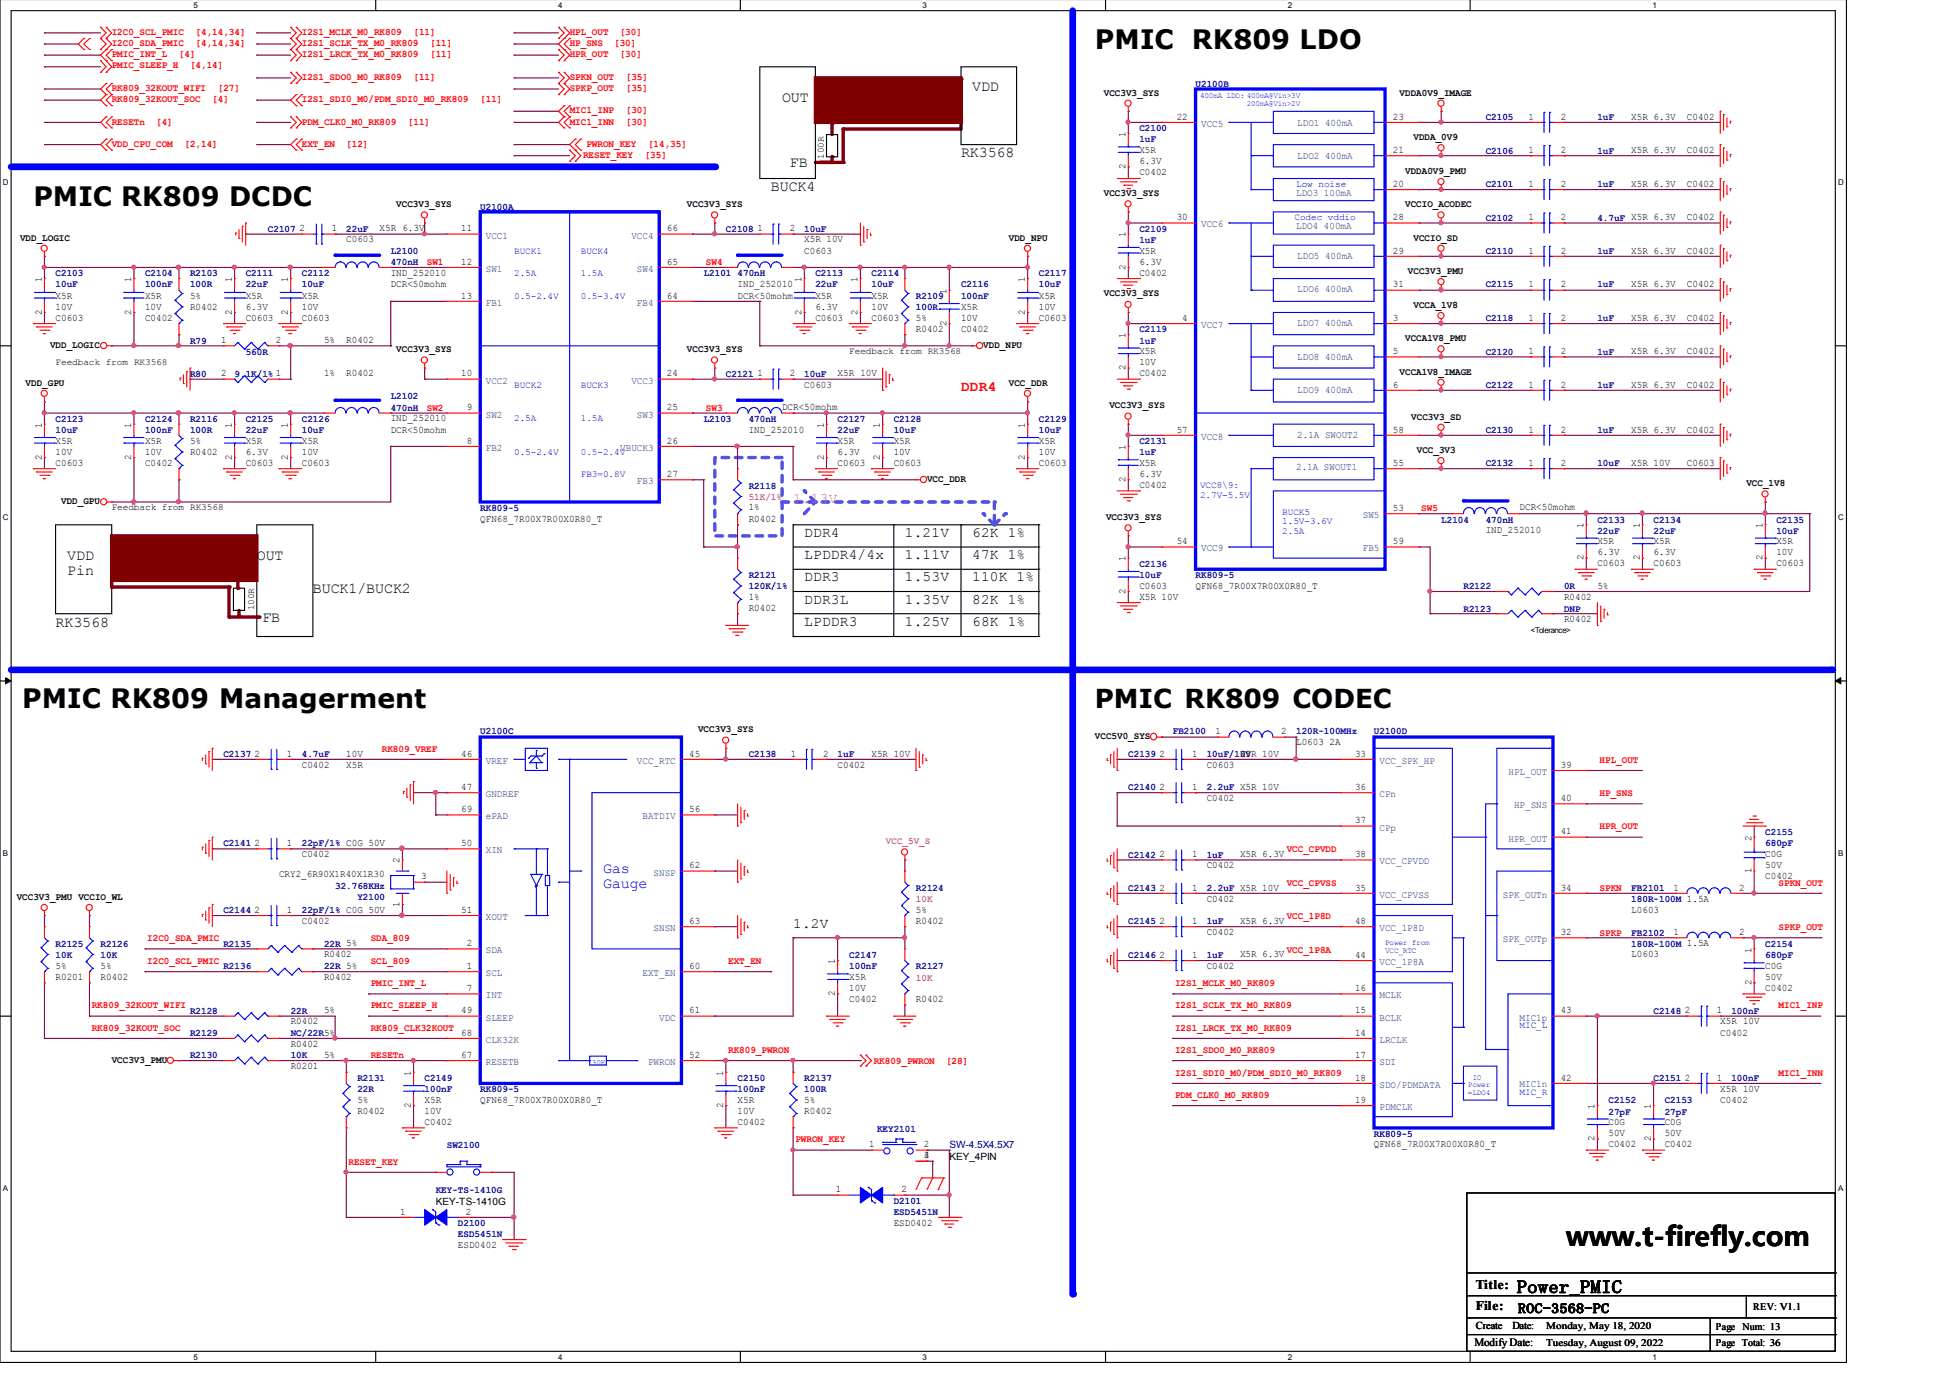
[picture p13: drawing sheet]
<svg xmlns="http://www.w3.org/2000/svg" width="297mm" height="210mm" viewBox="0 0 297 210" stroke-linecap="round" stroke-linejoin="round" font-family="sans-serif">
<defs><g id="words">
<g font-size="4.1">
<text x="166.8" y="7.5">PMIC RK809 LDO</text>
<text x="5.1" y="31.3">PMIC RK809 DCDC</text>
<text x="3.4" y="107.9">PMIC RK809 Managerment</text>
<text x="238.6" y="189.8">www.t-firefly.com</text>
</g>
<text font-size="4" x="166.8" y="107.8">PMIC RK809 CODEC</text>
<text font-size="2.7" x="231.1" y="196.9">Power_PMIC</text>
<g font-size="2.3">
<text x="119.1" y="15.5">OUT</text>
<text x="148.1" y="13.8">VDD</text>
<text x="146.4" y="24">RK3568</text>
<text x="117.4" y="29.1">BUCK4</text>
<text x="120.3" y="25.5">FB</text>
<text x="10.2" y="85.3">VDD</text>
<text x="10.2" y="87.6">Pin</text>
<text x="39.1" y="85.3">OUT</text>
<text x="8.5" y="95.4">RK3568</text>
<text x="40" y="94.8">FB</text>
<text x="47.7" y="90.4">BUCK1/BUCK2</text>
</g>
<g font-size="2.3" fill="#00f">
<text x="91.9" y="132.9">Gas</text>
<text x="91.9" y="135.2">Gauge</text>
</g>
<text font-size="2.2" fill="#f00" x="146.4" y="59.6">DDR4</text>
<text font-size="2.2" fill="#f0f" x="120.8" y="76.6">1.13V</text>
<g font-size="2.2">
<text x="122.5" y="81.8">DDR4</text>
<text x="137.8" y="81.8">1.21V</text>
<text x="148.1" y="81.8">62K 1%</text>
<text x="122.5" y="85.2">LPDDR4/4x</text>
<text x="122.5" y="88.6">DDR3</text>
<text x="137.8" y="85.2">1.11V</text>
<text x="137.8" y="88.6">1.53V</text>
<text x="148.1" y="85.2">47K 1%</text>
<text x="148.1" y="88.6">110K 1%</text>
<text x="122.5" y="95.3">LPDDR3</text>
<text x="122.5" y="92">DDR3L</text>
<text x="137.8" y="95.3">1.25V</text>
<text x="137.8" y="92">1.35V</text>
<text x="148.1" y="95.3">68K 1%</text>
<text x="148.1" y="92">82K 1%</text>
<text x="120.8" y="141.3">1.2V</text>
</g>
<g font-size="2">
<text x="224.8" y="196.4">Title:</text>
<text x="224.8" y="199.5">File:</text>
<text x="231.2" y="200">ROC-3568-PC</text>
</g>
<text font-size="1.7" x="224.6" y="205.1">Modify Date:</text>
<g font-size="1.6">
<text x="224.8" y="202.5">Create</text>
<text x="230.4" y="202.5">Date:</text>
</g>
<g font-size="1.5" fill="#f00">
<text x="17" y="5.3">I2C0_SCL_PMIC</text>
<text x="29.8" y="5.3">[4,14,34]</text>
<text x="46" y="5.3">I2S1_MCLK_M0_RK809</text>
<text x="63" y="5.3">[11]</text>
<text x="86.8" y="5.3">HPL_OUT</text>
<text x="94.4" y="5.3">[30]</text>
<text x="17" y="8.7">PMIC_INT_L</text>
<text x="17" y="10.4">PMIC_SLEEP_H</text>
<text x="17" y="7">I2C0_SDA_PMIC</text>
<text x="27.3" y="8.7">[4]</text>
<text x="29" y="10.4">[4,14]</text>
<text x="29.8" y="7">[4,14,34]</text>
<text x="46" y="7">I2S1_SCLK_TX_M0_RK809</text>
<text x="46" y="8.7">I2S1_LRCK_TX_M0_RK809</text>
<text x="65.5" y="7">[11]</text>
<text x="65.5" y="8.7">[11]</text>
<text x="86.8" y="8.7">HPR_OUT</text>
<text x="86.8" y="7">HP_SNS</text>
<text x="93.6" y="7">[30]</text>
<text x="94.4" y="8.7">[30]</text>
<text x="17" y="15.6">RK809_32KOUT_SOC</text>
<text x="17" y="13.9">RK809_32KOUT_WIFI</text>
<text x="32.3" y="15.6">[4]</text>
<text x="33.2" y="13.9">[27]</text>
<text x="46" y="12.2">I2S1_SDO0_M0_RK809</text>
<text x="46" y="15.6">I2S1_SDI0_M0/PDM_SDI0_M0_RK809</text>
<text x="63" y="12.2">[11]</text>
<text x="73.2" y="15.6">[11]</text>
<text x="86.8" y="12.2">SPKN_OUT</text>
<text x="86.8" y="13.9">SPKP_OUT</text>
<text x="86.8" y="17.3">MIC1_INP</text>
<text x="95.3" y="12.2">[35]</text>
<text x="95.3" y="13.9">[35]</text>
<text x="95.3" y="17.3">[30]</text>
<text x="17" y="19">RESETn</text>
<text x="17" y="22.4">VDD_CPU_COM</text>
<text x="23.8" y="19">[4]</text>
<text x="28.1" y="22.4">[2,14]</text>
<text x="46" y="19">PDM_CLK0_M0_RK809</text>
<text x="46" y="22.4">EXT_EN</text>
<text x="52.7" y="22.4">[12]</text>
<text x="62.1" y="19">[11]</text>
<text x="86.8" y="19">MIC1_INN</text>
<text x="89.3" y="22.4">PWRON_KEY</text>
<text x="95.3" y="19">[30]</text>
<text x="98.7" y="22.4">[14,35]</text>
<text x="88.8" y="24.1">RESET_KEY</text>
<text x="98.2" y="24.1">[35]</text>
<text x="65" y="40.4">SW1</text>
<text x="107.5" y="40.4">SW4</text>
<text x="65" y="62.6">SW2</text>
<text x="107.5" y="62.6">SW3</text>
<text x="216.5" y="77.9">SW5</text>
<text x="58.2" y="114.5">RK809_VREF</text>
<text x="243.7" y="116.2">HPL_OUT</text>
<text x="243.7" y="121.3">HP_SNS</text>
<text x="196" y="129.8">VCC_CPVDD</text>
<text x="243.7" y="126.3">HPR_OUT</text>
<text x="196" y="134.9">VCC_CPVSS</text>
<text x="243.7" y="135.7">SPKN</text>
<text x="270.9" y="134.9">SPKN_OUT</text>
<text x="22.4" y="143.4">I2C0_SDA_PMIC</text>
<text x="56.5" y="143.4">SDA_809</text>
<text x="196" y="140">VCC_1P8D</text>
<text x="243.7" y="142.5">SPKP</text>
<text x="270.9" y="141.7">SPKP_OUT</text>
<text x="22.4" y="146.8">I2C0_SCL_PMIC</text>
<text x="56.5" y="146.8">SCL_809</text>
<text x="110.9" y="146.8">EXT_EN</text>
<text x="196" y="145.1">VCC_1P8A</text>
<text x="14" y="153.6">RK809_32KOUT_WIFI</text>
<text x="56.5" y="150.2">PMIC_INT_L</text>
<text x="56.5" y="153.6">PMIC_SLEEP_H</text>
<text x="179" y="150.2">I2S1_MCLK_M0_RK809</text>
<text x="179" y="153.6">I2S1_SCLK_TX_M0_RK809</text>
<text x="270.9" y="153.6">MIC1_INP</text>
<text x="14" y="157">RK809_32KOUT_SOC</text>
<text x="56.5" y="161.2">RESETn</text>
<text x="56.5" y="157">RK809_CLK32KOUT</text>
<text x="110.9" y="160.4">RK809_PWRON</text>
<text x="179" y="157">I2S1_LRCK_TX_M0_RK809</text>
<text x="179" y="160.4">I2S1_SDO0_M0_RK809</text>
<text x="133.1" y="162.1">RK809_PWRON</text>
<text x="144.1" y="162.1">[28]</text>
<text x="179" y="163.8">I2S1_SDI0_M0/PDM_SDI0_M0_RK809</text>
<text x="179" y="167.2">PDM_CLK0_M0_RK809</text>
<text x="270.9" y="163.8">MIC1_INN</text>
<text x="53.1" y="177.4">RESET_KEY</text>
<text x="121.2" y="174">PWRON_KEY</text>
</g>
<g font-size="1.5">
<text x="168.1" y="14.6">VCC3V3_SYS</text>
<text x="213.2" y="14.6">VDDA0V9_IMAGE</text>
<text x="171.4" y="20.8" transform="rotate(-90 171.4 20.8)">1</text>
<text x="173.6" y="23.3">X5R</text>
<text x="179.2" y="18.2">22</text>
<text x="212.2" y="18.2">23</text>
<text x="212.2" y="23.3">21</text>
<text x="215.3" y="21.4">VDDA_0V9</text>
<text x="232.8" y="18.2">1</text>
<text x="232.8" y="23.3">1</text>
<text x="237.7" y="18.2">2</text>
<text x="237.7" y="23.3">2</text>
<text x="248.5" y="18.2">X5R 6.3V</text>
<text x="248.5" y="23.3">X5R 6.3V</text>
<text x="257" y="18.2">C0402</text>
<text x="257" y="23.3">C0402</text>
<text x="168.1" y="29.9">VCC3V3_SYS</text>
<text x="171.4" y="25.8" transform="rotate(-90 171.4 25.8)">2</text>
<text x="173.6" y="26.7">C0402</text>
<text x="173.6" y="25">6.3V</text>
<text x="212.2" y="28.5">20</text>
<text x="214" y="26.4">VDDA0V9_PMU</text>
<text x="232.8" y="28.5">1</text>
<text x="237.7" y="28.5">2</text>
<text x="248.5" y="28.5">X5R 6.3V</text>
<text x="257" y="28.5">C0402</text>
<text x="45.6" y="35.2">2</text>
<text x="50.5" y="35.2">1</text>
<text x="57.8" y="35.2">X5R 6.3V</text>
<text x="60.4" y="31.6">VCC3V3_SYS</text>
<text x="70.3" y="35.2">11</text>
<text x="101.6" y="35.2">66</text>
<text x="104.6" y="31.6">VCC3V3_SYS</text>
<text x="115.4" y="35.2">1</text>
<text x="120.3" y="35.2">2</text>
<text x="179.2" y="33.5">30</text>
<text x="212.2" y="33.5">28</text>
<text x="214" y="31.6">VCCIO_ACODEC</text>
<text x="232.8" y="33.5">1</text>
<text x="237.7" y="33.5">2</text>
<text x="257" y="33.5">C0402</text>
<text x="3" y="36.7">VDD_LOGIC</text>
<text x="52.7" y="36.9">C0603</text>
<text x="70.3" y="40.3">12</text>
<text x="101.6" y="40.3">65</text>
<text x="122.5" y="38.6">C0603</text>
<text x="122.5" y="36.9">X5R 10V</text>
<text x="153.7" y="36.7">VDD_NPU</text>
<text x="171.4" y="41.1" transform="rotate(-90 171.4 41.1)">2</text>
<text x="171.4" y="36.2" transform="rotate(-90 171.4 36.2)">1</text>
<text x="173.6" y="38.6">X5R</text>
<text x="173.6" y="40.3">6.3V</text>
<text x="212.2" y="38.6">29</text>
<text x="214.5" y="41.8">VCC3V3_PMU</text>
<text x="215.3" y="36.7">VCCIO_SD</text>
<text x="232.8" y="38.6">1</text>
<text x="237.7" y="38.6">2</text>
<text x="248.5" y="38.6">X5R 6.3V</text>
<text x="257" y="38.6">C0402</text>
<text x="6.3" y="47.9" transform="rotate(-90 6.3 47.9)">2</text>
<text x="6.3" y="43" transform="rotate(-90 6.3 43)">1</text>
<text x="8.5" y="45.5">X5R</text>
<text x="8.5" y="47.2">10V</text>
<text x="20" y="47.9" transform="rotate(-90 20 47.9)">2</text>
<text x="20" y="43" transform="rotate(-90 20 43)">1</text>
<text x="22.1" y="45.5">X5R</text>
<text x="22.1" y="47.2">10V</text>
<text x="29" y="47.2">R0402</text>
<text x="29" y="45.5">5%</text>
<text x="35.3" y="47.9" transform="rotate(-90 35.3 47.9)">2</text>
<text x="35.3" y="43" transform="rotate(-90 35.3 43)">1</text>
<text x="37.4" y="45.5">X5R</text>
<text x="37.4" y="47.2">6.3V</text>
<text x="43.9" y="47.9" transform="rotate(-90 43.9 47.9)">2</text>
<text x="43.9" y="43" transform="rotate(-90 43.9 43)">1</text>
<text x="46" y="45.5">X5R</text>
<text x="46" y="47.2">10V</text>
<text x="59.5" y="42">IND_252010</text>
<text x="59.5" y="43.7">DCR&lt;50mohm</text>
<text x="70.3" y="45.5">13</text>
<text x="101.6" y="45.5">64</text>
<text x="112.4" y="43.7">IND_252010</text>
<text x="112.4" y="45.5">DCR&lt;50mohm</text>
<text x="122.1" y="47.9" transform="rotate(-90 122.1 47.9)">2</text>
<text x="122.1" y="43" transform="rotate(-90 122.1 43)">1</text>
<text x="124.2" y="45.5">X5R</text>
<text x="124.2" y="47.2">6.3V</text>
<text x="130.6" y="47.9" transform="rotate(-90 130.6 47.9)">2</text>
<text x="130.6" y="43" transform="rotate(-90 130.6 43)">1</text>
<text x="132.8" y="45.5">X5R</text>
<text x="132.8" y="47.2">10V</text>
<text x="144.2" y="44.7" transform="rotate(-90 144.2 44.7)">1</text>
<text x="146.4" y="47.2">X5R</text>
<text x="156.1" y="47.9" transform="rotate(-90 156.1 47.9)">2</text>
<text x="156.1" y="43" transform="rotate(-90 156.1 43)">1</text>
<text x="158.2" y="45.5">X5R</text>
<text x="158.2" y="47.2">10V</text>
<text x="168.1" y="45.1">VCC3V3_SYS</text>
<text x="173.6" y="42">C0402</text>
<text x="212.2" y="43.8">31</text>
<text x="215.3" y="46.9">VCCA_1V8</text>
<text x="232.8" y="43.8">1</text>
<text x="237.7" y="43.8">2</text>
<text x="248.5" y="43.7">X5R 6.3V</text>
<text x="257" y="43.7">C0402</text>
<text x="7.6" y="53">VDD_LOGIC</text>
<text x="8.5" y="48.9">C0603</text>
<text x="22.1" y="48.9">C0402</text>
<text x="33.7" y="52.3">1</text>
<text x="37.4" y="48.9">C0603</text>
<text x="42" y="52.3">2</text>
<text x="46" y="48.9">C0603</text>
<text x="49.4" y="52.3">5%</text>
<text x="52.7" y="52.3">R0402</text>
<text x="60.4" y="53.7">VCC3V3_SYS</text>
<text x="104.6" y="53.7">VCC3V3_SYS</text>
<text x="124.2" y="48.9">C0603</text>
<text x="132.8" y="48.9">C0603</text>
<text x="139.5" y="50.6">R0402</text>
<text x="139.5" y="48.9">5%</text>
<text x="144.2" y="49.6" transform="rotate(-90 144.2 49.6)">2</text>
<text x="146.4" y="50.6">C0402</text>
<text x="146.4" y="48.9">10V</text>
<text x="149.8" y="53">VDD_NPU</text>
<text x="158.2" y="48.9">C0603</text>
<text x="171.4" y="51.5" transform="rotate(-90 171.4 51.5)">1</text>
<text x="173.6" y="53.9">X5R</text>
<text x="180.1" y="48.9">4</text>
<text x="212.2" y="48.9">3</text>
<text x="212.2" y="53.9">5</text>
<text x="214" y="52">VCCA1V8_PMU</text>
<text x="232.8" y="48.9">1</text>
<text x="232.8" y="53.9">1</text>
<text x="237.7" y="48.9">2</text>
<text x="237.7" y="53.9">2</text>
<text x="248.5" y="48.9">X5R 6.3V</text>
<text x="248.5" y="53.9">X5R 6.3V</text>
<text x="257" y="48.9">C0402</text>
<text x="257" y="53.9">C0402</text>
<text x="3.9" y="58.8">VDD_GPU</text>
<text x="33.7" y="57.3">2</text>
<text x="49.4" y="57.3">1%</text>
<text x="52.7" y="57.3">R0402</text>
<text x="70.3" y="57.3">10</text>
<text x="101.6" y="57.3">24</text>
<text x="115.4" y="57.3">1</text>
<text x="120.3" y="57.3">2</text>
<text x="122.5" y="59">C0603</text>
<text x="127.6" y="57.3">X5R 10V</text>
<text x="153.7" y="58.8">VCC_DDR</text>
<text x="171.4" y="56.4" transform="rotate(-90 171.4 56.4)">2</text>
<text x="173.6" y="57.3">C0402</text>
<text x="173.6" y="55.6">10V</text>
<text x="212.2" y="59">6</text>
<text x="213.2" y="57.1">VCCA1V8_IMAGE</text>
<text x="232.8" y="59">1</text>
<text x="237.7" y="59">2</text>
<text x="248.5" y="59">X5R 6.3V</text>
<text x="257" y="59">C0402</text>
<text x="6.3" y="65.1" transform="rotate(-90 6.3 65.1)">1</text>
<text x="20" y="65.1" transform="rotate(-90 20 65.1)">1</text>
<text x="35.3" y="65.1" transform="rotate(-90 35.3 65.1)">1</text>
<text x="43.9" y="65.1" transform="rotate(-90 43.9 65.1)">1</text>
<text x="59.5" y="64.2">IND_252010</text>
<text x="59.5" y="65.9">DCR&lt;50mohm</text>
<text x="71.1" y="62.5">9</text>
<text x="101.6" y="62.5">25</text>
<text x="114" y="65.9">IND_252010</text>
<text x="119.1" y="62.5">DCR&lt;50mohm</text>
<text x="125.5" y="65.1" transform="rotate(-90 125.5 65.1)">1</text>
<text x="134" y="65.1" transform="rotate(-90 134 65.1)">1</text>
<text x="156.1" y="65.1" transform="rotate(-90 156.1 65.1)">1</text>
<text x="169" y="62.2">VCC3V3_SYS</text>
<text x="179.2" y="65.9">57</text>
<text x="212.2" y="65.9">58</text>
<text x="215" y="63.9">VCC3V3_SD</text>
<text x="232.8" y="65.9">1</text>
<text x="237.7" y="65.9">2</text>
<text x="248.5" y="65.9">X5R 6.3V</text>
<text x="257" y="65.9">C0402</text>
<text x="6.3" y="70" transform="rotate(-90 6.3 70)">2</text>
<text x="8.5" y="71">C0603</text>
<text x="8.5" y="67.6">X5R</text>
<text x="8.5" y="69.3">10V</text>
<text x="20" y="70" transform="rotate(-90 20 70)">2</text>
<text x="22.1" y="71">C0402</text>
<text x="22.1" y="67.6">X5R</text>
<text x="22.1" y="69.3">10V</text>
<text x="29" y="69.3">R0402</text>
<text x="29" y="67.6">5%</text>
<text x="35.3" y="70" transform="rotate(-90 35.3 70)">2</text>
<text x="37.4" y="71">C0603</text>
<text x="37.4" y="67.6">X5R</text>
<text x="37.4" y="69.3">6.3V</text>
<text x="43.9" y="70" transform="rotate(-90 43.9 70)">2</text>
<text x="46" y="71">C0603</text>
<text x="46" y="67.6">X5R</text>
<text x="46" y="69.3">10V</text>
<text x="71.1" y="67.6">8</text>
<text x="101.6" y="67.6">26</text>
<text x="125.5" y="70" transform="rotate(-90 125.5 70)">2</text>
<text x="127.6" y="71">C0603</text>
<text x="127.6" y="67.6">X5R</text>
<text x="127.6" y="69.3">6.3V</text>
<text x="134" y="70" transform="rotate(-90 134 70)">2</text>
<text x="136.1" y="71">C0603</text>
<text x="136.1" y="67.6">X5R</text>
<text x="136.1" y="69.3">10V</text>
<text x="156.1" y="70" transform="rotate(-90 156.1 70)">2</text>
<text x="158.2" y="71">C0603</text>
<text x="158.2" y="67.6">X5R</text>
<text x="158.2" y="69.3">10V</text>
<text x="171.4" y="68.5" transform="rotate(-90 171.4 68.5)">1</text>
<text x="173.6" y="71">X5R</text>
<text x="212.2" y="71">55</text>
<text x="215.8" y="69">VCC_3V3</text>
<text x="232.8" y="71">1</text>
<text x="237.7" y="71">2</text>
<text x="248.5" y="71">X5R 10V</text>
<text x="257" y="71">C0603</text>
<text x="9.3" y="76.8">VDD_GPU</text>
<text x="101.6" y="72.7">27</text>
<text x="114" y="77.7">1%</text>
<text x="141.2" y="73.4">VCC_DDR</text>
<text x="171.4" y="73.4" transform="rotate(-90 171.4 73.4)">2</text>
<text x="173.6" y="74.4">C0402</text>
<text x="173.6" y="72.7">6.3V</text>
<text x="212.2" y="77.8">53</text>
<text x="231.5" y="77.7">DCR&lt;50mohm</text>
<text x="266" y="74.1">VCC_1V8</text>
<text x="73.2" y="79.5">QFN68_7R00X7R00X0R80_T</text>
<text x="114" y="79.5">R0402</text>
<text x="168.5" y="79.2">VCC3V3_SYS</text>
<text x="179.2" y="82.9">54</text>
<text x="212.2" y="82.9">59</text>
<text x="226.3" y="81.2">IND_252010</text>
<text x="241.2" y="80.4" transform="rotate(-90 241.2 80.4)">1</text>
<text x="243.3" y="82.9">X5R</text>
<text x="249.8" y="80.4" transform="rotate(-90 249.8 80.4)">1</text>
<text x="251.9" y="82.9">X5R</text>
<text x="268.5" y="80.4" transform="rotate(-90 268.5 80.4)">1</text>
<text x="270.6" y="82.9">X5R</text>
<text x="171.4" y="85.5" transform="rotate(-90 171.4 85.5)">1</text>
<text x="173.6" y="89.7">C0603</text>
<text x="182.1" y="89.7">QFN68_7R00X7R00X0R80_T</text>
<text x="241.2" y="85.4" transform="rotate(-90 241.2 85.4)">2</text>
<text x="243.3" y="89.7">5%</text>
<text x="243.3" y="86.3">C0603</text>
<text x="243.3" y="84.6">6.3V</text>
<text x="249.8" y="85.4" transform="rotate(-90 249.8 85.4)">2</text>
<text x="251.9" y="86.3">C0603</text>
<text x="251.9" y="84.6">6.3V</text>
<text x="268.5" y="85.4" transform="rotate(-90 268.5 85.4)">2</text>
<text x="270.6" y="86.3">C0603</text>
<text x="270.6" y="84.6">10V</text>
<text x="114" y="93.1">R0402</text>
<text x="114" y="91.4">1%</text>
<text x="171.4" y="90.4" transform="rotate(-90 171.4 90.4)">2</text>
<text x="173.6" y="91.4">X5R 10V</text>
<text x="238.3" y="94.8">R0402</text>
<text x="238.3" y="91.4">R0402</text>
<text x="106.3" y="111.5">VCC3V3_SYS</text>
<text x="166.8" y="112.5">VCC5V0_SYS</text>
<text x="185.2" y="111.9">1</text>
<text x="195.2" y="111.9">2</text>
<text x="197.4" y="113.6">L0603</text>
<text x="202.5" y="113.6">2A</text>
<text x="38.8" y="115.2">2</text>
<text x="43.7" y="115.2">1</text>
<text x="46" y="116.9">C0402</text>
<text x="52.7" y="116.9">X5R</text>
<text x="52.7" y="115.2">10V</text>
<text x="70.3" y="115.2">46</text>
<text x="105" y="115.2">45</text>
<text x="120.5" y="115.2">1</text>
<text x="125.4" y="115.2">2</text>
<text x="127.6" y="116.9">C0402</text>
<text x="132.8" y="115.2">X5R 10V</text>
<text x="176.6" y="115.2">2</text>
<text x="181.6" y="115.2">1</text>
<text x="183.8" y="116.9">C0603</text>
<text x="188.9" y="115.2">X5R 10V</text>
<text x="206.4" y="115.2">33</text>
<text x="237.7" y="116.9">39</text>
<text x="70.3" y="120.3">47</text>
<text x="70.3" y="123.7">69</text>
<text x="105" y="123.7">56</text>
<text x="176.6" y="120.3">2</text>
<text x="181.6" y="120.3">1</text>
<text x="183.8" y="122">C0402</text>
<text x="206.4" y="120.3">36</text>
<text x="206.4" y="125.4">37</text>
<text x="237.7" y="122">40</text>
<text x="38.8" y="128.9">2</text>
<text x="43.7" y="128.9">1</text>
<text x="46" y="130.6">C0402</text>
<text x="60.9" y="131.5" transform="rotate(-90 60.9 131.5)">2</text>
<text x="70.3" y="128.9">50</text>
<text x="176.6" y="130.6">2</text>
<text x="181.6" y="130.6">1</text>
<text x="188.9" y="130.6">X5R 6.3V</text>
<text x="206.4" y="130.6">38</text>
<text x="237.7" y="127.1">41</text>
<text x="266.8" y="128.1" transform="rotate(-90 266.8 128.1)">2</text>
<text x="268.9" y="130.6">C0G</text>
<text x="2.5" y="137.1">VCC3V3_PMU VCCIO_WL</text>
<text x="42.5" y="133.6">CRY2_6R90X1R40X1R30</text>
<text x="64.2" y="134">3</text>
<text x="105" y="132.3">62</text>
<text x="176.6" y="135.7">2</text>
<text x="181.6" y="135.7">1</text>
<text x="183.8" y="137.3">C0402</text>
<text x="183.8" y="132.3">C0402</text>
<text x="206.4" y="135.7">35</text>
<text x="237.7" y="135.7">34</text>
<text x="254.9" y="135.7">1</text>
<text x="264.9" y="135.7">2</text>
<text x="266.8" y="133" transform="rotate(-90 266.8 133)">1</text>
<text x="268.9" y="134">C0402</text>
<text x="268.9" y="132.3">50V</text>
<text x="38.8" y="139">2</text>
<text x="43.7" y="139">1</text>
<text x="46" y="140.7">C0402</text>
<text x="60.9" y="138.1" transform="rotate(-90 60.9 138.1)">1</text>
<text x="70.3" y="139">51</text>
<text x="105" y="140.7">63</text>
<text x="139.5" y="140.7">R0402</text>
<text x="139.5" y="139">5%</text>
<text x="176.6" y="140.7">2</text>
<text x="181.6" y="140.7">1</text>
<text x="183.8" y="142.4">C0402</text>
<text x="188.9" y="140.7">X5R 6.3V</text>
<text x="206.4" y="140.7">48</text>
<text x="237.7" y="142.4">32</text>
<text x="248.5" y="139">L0603</text>
<text x="254.9" y="142.4">1</text>
<text x="264.9" y="142.4">2</text>
<text x="8.5" y="149.3">R0201</text>
<text x="8.5" y="147.6">5%</text>
<text x="15.3" y="149.3">R0402</text>
<text x="15.3" y="147.6">5%</text>
<text x="49.4" y="145.8">R0402</text>
<text x="49.4" y="149.3">R0402</text>
<text x="71.1" y="144.1">2</text>
<text x="71.1" y="147.6">1</text>
<text x="105" y="147.6">60</text>
<text x="127.2" y="146.8" transform="rotate(-90 127.2 146.8)">1</text>
<text x="129.4" y="149.3">X5R</text>
<text x="176.6" y="145.9">2</text>
<text x="181.6" y="145.9">1</text>
<text x="183.8" y="147.6">C0402</text>
<text x="188.9" y="145.8">X5R 6.3V</text>
<text x="206.4" y="145.9">44</text>
<text x="248.5" y="145.8">L0603</text>
<text x="266.8" y="145.1" transform="rotate(-90 266.8 145.1)">1</text>
<text x="268.9" y="147.6">C0G</text>
<text x="268.9" y="149.3">50V</text>
<text x="49.4" y="154.4">5%</text>
<text x="70.3" y="154.4">49</text>
<text x="71.1" y="151">7</text>
<text x="105" y="154.4">61</text>
<text x="127.2" y="151.7" transform="rotate(-90 127.2 151.7)">2</text>
<text x="129.4" y="152.7">C0402</text>
<text x="129.4" y="151">10V</text>
<text x="139.5" y="152.7">R0402</text>
<text x="206.4" y="151">16</text>
<text x="206.4" y="154.4">15</text>
<text x="237.7" y="154.4">43</text>
<text x="256.6" y="154.4">2</text>
<text x="261.5" y="154.4">1</text>
<text x="266.8" y="150" transform="rotate(-90 266.8 150)">2</text>
<text x="268.9" y="151">C0402</text>
<text x="17" y="161.9">VCC3V3_PMU</text>
<text x="44.3" y="159.4">R0402</text>
<text x="44.3" y="156.1">R0402</text>
<text x="49.4" y="161.1">5%</text>
<text x="70.3" y="157.7">68</text>
<text x="70.3" y="161.1">67</text>
<text x="105" y="161.1">52</text>
<text x="206.4" y="157.7">14</text>
<text x="206.4" y="161.1">17</text>
<text x="262" y="157.7">C0402</text>
<text x="262" y="156.1">X5R 10V</text>
<text x="44.3" y="162.8">R0201</text>
<text x="54.4" y="168">5%</text>
<text x="62.6" y="163.8" transform="rotate(-90 62.6 163.8)">1</text>
<text x="64.7" y="168">X5R</text>
<text x="73.2" y="168">QFN68_7R00X7R00X0R80_T</text>
<text x="110.2" y="163.8" transform="rotate(-90 110.2 163.8)">1</text>
<text x="112.4" y="168">X5R</text>
<text x="122.5" y="168">5%</text>
<text x="206.4" y="164.6">18</text>
<text x="206.4" y="168">19</text>
<text x="237.7" y="164.6">42</text>
<text x="256.6" y="164.6">2</text>
<text x="261.5" y="164.6">1</text>
<text x="262" y="168">C0402</text>
<text x="262" y="166.3">X5R 10V</text>
<text x="54.4" y="169.7">R0402</text>
<text x="62.6" y="168.8" transform="rotate(-90 62.6 168.8)">2</text>
<text x="64.7" y="171.4">C0402</text>
<text x="64.7" y="169.7">10V</text>
<text x="110.2" y="168.8" transform="rotate(-90 110.2 168.8)">2</text>
<text x="112.4" y="171.4">C0402</text>
<text x="112.4" y="169.7">10V</text>
<text x="122.5" y="169.7">R0402</text>
<text x="242.9" y="173.8" transform="rotate(-90 242.9 173.8)">2</text>
<text x="242.9" y="168.9" transform="rotate(-90 242.9 168.9)">1</text>
<text x="245" y="171.4">C0G</text>
<text x="245" y="173.1">50V</text>
<text x="251.5" y="173.8" transform="rotate(-90 251.5 173.8)">2</text>
<text x="251.5" y="168.9" transform="rotate(-90 251.5 168.9)">1</text>
<text x="253.6" y="171.4">C0G</text>
<text x="253.6" y="173.1">50V</text>
<text x="132.4" y="174.8">1</text>
<text x="140.7" y="176.5">3</text>
<text x="140.7" y="174.8">2</text>
<text x="140.7" y="176.5">4</text>
<text x="144.6" y="176.6">KEY_4PIN</text>
<text x="209.3" y="174.8">QFN68_7R00X7R00X0R80_T</text>
<text x="245" y="174.8">C0402</text>
<text x="253.6" y="174.8">C0402</text>
<text x="61" y="185">1</text>
<text x="66.4" y="183.5">KEY-TS-1410G</text>
<text x="71" y="185">2</text>
<text x="127.3" y="181.6">1</text>
<text x="137.3" y="181.6">2</text>
<text x="69.8" y="190.1">ESD0402</text>
<text x="136.1" y="186.7">ESD0402</text>
<text x="235.5" y="202.5">Monday, May 18, 2020</text>
<text x="261.4" y="202.6">Page</text>
<text x="265.4" y="202.6">Num: 13</text>
<text x="267" y="199.6">REV: V1.1</text>
<text x="235.5" y="205">Tuesday, August 09, 2022</text>
<text x="261.4" y="205">Page Total: 36</text>
</g>
<g font-size="1.5" fill="#000080">
<text x="182.1" y="13.2">U2100B</text>
<text x="173.6" y="20">C2100</text>
<text x="173.6" y="21.7">1uF</text>
<text x="226.3" y="18.3">C2105</text>
<text x="226.3" y="23.4">C2106</text>
<text x="243.3" y="18.3">1uF</text>
<text x="243.3" y="23.4">1uF</text>
<text x="226.3" y="28.5">C2101</text>
<text x="243.3" y="28.5">1uF</text>
<text x="40.8" y="35.3">C2107</text>
<text x="52.7" y="35.3">22uF</text>
<text x="73.2" y="31.9">U2100A</text>
<text x="110.6" y="35.3">C2108</text>
<text x="122.5" y="35.3">10uF</text>
<text x="173.6" y="35.3">C2109</text>
<text x="226.3" y="33.6">C2102</text>
<text x="243.3" y="33.6">4.7uF X5R 6.3V</text>
<text x="59.5" y="38.7">L2100</text>
<text x="59.5" y="40.4">470nH</text>
<text x="173.6" y="37">1uF</text>
<text x="226.3" y="38.7">C2110</text>
<text x="243.3" y="38.7">1uF</text>
<text x="8.5" y="42.1">C2103</text>
<text x="8.5" y="43.8">10uF</text>
<text x="22.1" y="42.1">C2104</text>
<text x="22.1" y="43.8">100nF</text>
<text x="29" y="42.1">R2103</text>
<text x="29" y="43.8">100R</text>
<text x="37.4" y="42.1">C2111</text>
<text x="37.4" y="43.8">22uF</text>
<text x="46" y="42.1">C2112</text>
<text x="46" y="43.8">10uF</text>
<text x="107.2" y="42.1">L2101</text>
<text x="112.4" y="42.1">470nH</text>
<text x="124.2" y="42.1">C2113</text>
<text x="124.2" y="43.8">22uF</text>
<text x="132.8" y="42.1">C2114</text>
<text x="132.8" y="43.8">10uF</text>
<text x="139.5" y="45.6">R2109</text>
<text x="139.5" y="47.3">100R</text>
<text x="146.4" y="43.8">C2116</text>
<text x="146.4" y="45.6">100nF</text>
<text x="158.2" y="42.1">C2117</text>
<text x="158.2" y="43.8">10uF</text>
<text x="226.3" y="43.8">C2115</text>
<text x="243.3" y="43.8">1uF</text>
<text x="29" y="52.3">R79</text>
<text x="173.6" y="50.6">C2119</text>
<text x="173.6" y="52.3">1uF</text>
<text x="226.3" y="49">C2118</text>
<text x="243.3" y="49">1uF</text>
<text x="29" y="57.4">R80</text>
<text x="35.7" y="57.4">9.1K/1% 1</text>
<text x="37.4" y="54">560R</text>
<text x="110.6" y="57.4">C2121</text>
<text x="122.5" y="57.4">10uF</text>
<text x="226.3" y="54">C2120</text>
<text x="226.3" y="59.1">C2122</text>
<text x="243.3" y="54">1uF</text>
<text x="243.3" y="59.1">1uF</text>
<text x="8.5" y="64.3">C2123</text>
<text x="8.5" y="66">10uF</text>
<text x="22.1" y="64.3">C2124</text>
<text x="22.1" y="66">100nF</text>
<text x="29" y="64.3">R2116</text>
<text x="29" y="66">100R</text>
<text x="37.4" y="64.3">C2125</text>
<text x="37.4" y="66">22uF</text>
<text x="46" y="64.3">C2126</text>
<text x="46" y="66">10uF</text>
<text x="59.5" y="60.8">L2102</text>
<text x="59.5" y="62.6">470nH</text>
<text x="107.2" y="64.3">L2103</text>
<text x="114" y="64.3">470nH</text>
<text x="127.6" y="64.3">C2127</text>
<text x="127.6" y="66">22uF</text>
<text x="136.1" y="64.3">C2128</text>
<text x="136.1" y="66">10uF</text>
<text x="158.2" y="64.3">C2129</text>
<text x="158.2" y="66">10uF</text>
<text x="226.3" y="66">C2130</text>
<text x="243.3" y="66">1uF</text>
<text x="173.6" y="67.7">C2131</text>
<text x="173.6" y="69.4">1uF</text>
<text x="226.3" y="71">C2132</text>
<text x="243.3" y="71">10uF</text>
<text x="73.2" y="77.8">RK809-5</text>
<text x="114" y="74.4">R2118</text>
<text x="219.5" y="79.6">L2104</text>
<text x="226.3" y="79.6">470nH</text>
<text x="243.3" y="79.6">C2133</text>
<text x="243.3" y="81.3">22uF</text>
<text x="251.9" y="79.6">C2134</text>
<text x="251.9" y="81.3">22uF</text>
<text x="270.6" y="79.6">C2135</text>
<text x="270.6" y="81.3">10uF</text>
<text x="114" y="88.1">R2121</text>
<text x="114" y="89.8">120K/1%</text>
<text x="173.6" y="86.4">C2136</text>
<text x="173.6" y="88.1">10uF</text>
<text x="182.1" y="88.1">RK809-5</text>
<text x="222.9" y="89.8">R2122</text>
<text x="238.3" y="89.8">0R</text>
<text x="222.9" y="93.1">R2123</text>
<text x="238.3" y="93.1">DNP</text>
<text x="73.2" y="111.9">U2100C</text>
<text x="178.6" y="111.9">FB2100</text>
<text x="197.4" y="111.9">120R-100MHz</text>
<text x="209.3" y="111.9">U2100D</text>
<text x="34" y="115.3">C2137</text>
<text x="46" y="115.3">4.7uF</text>
<text x="114" y="115.3">C2138</text>
<text x="127.6" y="115.3">1uF</text>
<text x="171.9" y="115.3">C2139</text>
<text x="183.8" y="115.3">10uF/10V</text>
<text x="171.9" y="120.4">C2140</text>
<text x="183.8" y="120.4">2.2uF X5R 10V</text>
<text x="34" y="128.9">C2141</text>
<text x="46" y="128.9">22pF/1% C0G 50V</text>
<text x="171.9" y="130.7">C2142</text>
<text x="183.8" y="130.7">1uF</text>
<text x="268.9" y="127.2">C2155</text>
<text x="268.9" y="128.9">680pF</text>
<text x="51.1" y="135.4">32.768KHz</text>
<text x="54.4" y="137.1">Y2100</text>
<text x="139.5" y="135.7">R2124</text>
<text x="171.9" y="135.7">C2143</text>
<text x="183.8" y="135.7">2.2uF X5R 10V</text>
<text x="248.5" y="135.7">FB2101</text>
<text x="248.5" y="137.4">180R-100M 1.5A</text>
<text x="34" y="139.1">C2144</text>
<text x="46" y="139.1">22pF/1% C0G 50V</text>
<text x="171.9" y="140.8">C2145</text>
<text x="183.8" y="140.8">1uF</text>
<text x="248.5" y="142.5">FB2102</text>
<text x="8.5" y="144.2">R2125</text>
<text x="8.5" y="145.9">10K</text>
<text x="15.3" y="144.2">R2126</text>
<text x="15.3" y="145.9">10K</text>
<text x="34" y="144.2">R2135</text>
<text x="34" y="147.7">R2136</text>
<text x="49.4" y="144.2">22R 5%</text>
<text x="49.4" y="147.7">22R 5%</text>
<text x="129.4" y="145.9">C2147</text>
<text x="129.4" y="147.7">100nF</text>
<text x="139.5" y="147.7">R2127</text>
<text x="171.9" y="145.9">C2146</text>
<text x="183.8" y="145.9">1uF</text>
<text x="248.5" y="144.2">180R-100M 1.5A</text>
<text x="268.9" y="144.2">C2154</text>
<text x="268.9" y="145.9">680pF</text>
<text x="29" y="154.4">R2128</text>
<text x="44.3" y="154.4">22R</text>
<text x="251.9" y="154.4">C2148</text>
<text x="263.7" y="154.4">100nF</text>
<text x="29" y="157.8">R2129</text>
<text x="29" y="161.2">R2130</text>
<text x="44.3" y="157.8">NC/22R5%</text>
<text x="44.3" y="161.2">10K</text>
<text x="54.4" y="164.7">R2131</text>
<text x="54.4" y="166.4">22R</text>
<text x="64.7" y="164.7">C2149</text>
<text x="64.7" y="166.4">100nF</text>
<text x="73.2" y="166.4">RK809-5</text>
<text x="112.4" y="164.7">C2150</text>
<text x="112.4" y="166.4">100nF</text>
<text x="122.5" y="164.7">R2137</text>
<text x="122.5" y="166.4">100R</text>
<text x="251.9" y="164.7">C2151</text>
<text x="263.7" y="164.7">100nF</text>
<text x="133.6" y="172.5">KEY2101</text>
<text x="209.3" y="173.2">RK809-5</text>
<text x="245" y="168.1">C2152</text>
<text x="245" y="169.8">27pF</text>
<text x="253.6" y="168.1">C2153</text>
<text x="253.6" y="169.8">27pF</text>
<text x="68.1" y="174.9">SW2100</text>
<text x="144.6" y="174.9">SW-4.5X4.5X7</text>
<text x="66.4" y="181.7">KEY-TS-1410G</text>
<text x="136.1" y="183.4">D2101</text>
<text x="136.1" y="185.1">ESD5451N</text>
<text x="69.8" y="186.8">D2100</text>
<text x="69.8" y="188.5">ESD5451N</text>
</g>
<g font-size="1.5" fill="#004080">
<text x="183" y="19.3">VCC5</text>
<text x="197.6" y="19.2">LDO1 400mA</text>
<text x="197.4" y="29.8">LDO3 100mA</text>
<text x="197.6" y="24.1">LDO2 400mA</text>
<text x="183" y="34.6">VCC6</text>
<text x="197.4" y="34.9">LDO4 400mA</text>
<text x="74" y="36.3">VCC1</text>
<text x="74" y="41.4">SW1</text>
<text x="96.2" y="36.3">VCC4</text>
<text x="97" y="41.4">SW4</text>
<text x="197.6" y="39.5">LDO5 400mA</text>
<text x="74" y="46.6">FB1</text>
<text x="97" y="46.6">FB4</text>
<text x="197.6" y="44.5">LDO6 400mA</text>
<text x="183" y="50">VCC7</text>
<text x="197.6" y="49.7">LDO7 400mA</text>
<text x="74" y="58.4">VCC2</text>
<text x="96.2" y="58.4">VCC3</text>
<text x="197.6" y="54.8">LDO8 400mA</text>
<text x="197.6" y="59.9">LDO9 400mA</text>
<text x="74" y="63.6">SW2</text>
<text x="97" y="63.6">SW3</text>
<text x="74" y="68.7">FB2</text>
<text x="94.5" y="68.7">VBUCK3</text>
<text x="183" y="67">VCC8</text>
<text x="197.4" y="71.6">2.1A SWOUT1</text>
<text x="197.6" y="66.7">2.1A SWOUT2</text>
<text x="97" y="73.8">FB3</text>
<text x="207.6" y="78.9">SW5</text>
<text x="183" y="84">VCC9</text>
<text x="207.6" y="84">FB5</text>
<text x="74" y="116.3">VREF</text>
<text x="97" y="116.3">VCC_RTC</text>
<text x="210.1" y="116.3">VCC_SPK_HP</text>
<text x="229.8" y="118">HPL_OUT</text>
<text x="74" y="121.4">GNDREF</text>
<text x="74" y="124.8">ePAD</text>
<text x="97.9" y="124.8">BATDIV</text>
<text x="210.1" y="121.4">CPn</text>
<text x="230.6" y="123.1">HP_SNS</text>
<text x="74" y="130">XIN</text>
<text x="210.1" y="131.7">VCC_CPVDD</text>
<text x="210.1" y="126.5">CPp</text>
<text x="229.8" y="128.2">HPR_OUT</text>
<text x="99.6" y="133.4">SNSP</text>
<text x="210.1" y="136.8">VCC_CPVSS</text>
<text x="228.9" y="136.8">SPK_OUTn</text>
<text x="74" y="140.1">XOUT</text>
<text x="99.6" y="141.8">SNSN</text>
<text x="210.1" y="141.8">VCC_1P8D</text>
<text x="228.9" y="143.5">SPK_OUTp</text>
<text x="74" y="145.2">SDA</text>
<text x="74" y="148.7">SCL</text>
<text x="97.9" y="148.7">EXT_EN</text>
<text x="210.1" y="147">VCC_1P8A</text>
<text x="74" y="152.1">INT</text>
<text x="74" y="155.5">SLEEP</text>
<text x="100.4" y="155.5">VDC</text>
<text x="210.1" y="152.1">MCLK</text>
<text x="210.1" y="155.5">BCLK</text>
<text x="231.5" y="155.5">MIC1p</text>
<text x="74" y="158.8">CLK32K</text>
<text x="210.1" y="158.8">LRCLK</text>
<text x="74" y="162.2">RESETB</text>
<text x="98.7" y="162.2">PWRON</text>
<text x="210.1" y="162.2">SDI</text>
<text x="210.1" y="165.7">SDO/PDMDATA</text>
<text x="231.5" y="165.6">MIC1n</text>
<text x="210.1" y="169.1">PDMCLK</text>
</g>
<g font-size="1.5" fill="#f0f">
<text x="114" y="76.1">51K/1%</text>
<text x="135" y="128.5">VCC_5V_S</text>
<text x="139.5" y="137.4">10K</text>
<text x="139.5" y="149.4">10K</text>
</g>
<g font-size="1.4">
<text x="125.5" y="24.2" transform="rotate(-90 125.5 24.2)">100R</text>
<text x="129.4" y="53.9">Feedback from RK3568</text>
<text x="8.5" y="55.6">Feedback from RK3568</text>
<text x="17" y="77.7">Feedback from RK3568</text>
<text x="38.7" y="93" transform="rotate(-90 38.7 93)">100R</text>
</g>
<g font-size="1.4" fill="#00f">
<text x="197.4" y="28.5">Low noise</text>
<text x="197.2" y="33.5">Codec vddio</text>
<text x="78.3" y="38.6">BUCK1</text>
<text x="88.5" y="38.6">BUCK4</text>
<text x="78.3" y="42">2.5A</text>
<text x="78.3" y="45.5">0.5-2.4V</text>
<text x="88.5" y="42">1.5A</text>
<text x="88.5" y="45.5">0.5-3.4V</text>
<text x="78.3" y="59">BUCK2</text>
<text x="88.5" y="59">BUCK3</text>
<text x="78.3" y="64.2">2.5A</text>
<text x="88.5" y="64.2">1.5A</text>
<text x="78.3" y="69.3">0.5-2.4V</text>
<text x="88.5" y="69.3">0.5-2.4V</text>
<text x="88.5" y="72.7">FB3=0.8V</text>
<text x="182.8" y="74.4">VCC8\9:</text>
<text x="182.8" y="75.8">2.7V-5.5V</text>
<text x="195.3" y="78.4">BUCK5</text>
<text x="195.3" y="79.9">1.5V-3.6V</text>
<text x="195.3" y="81.3">2.5A</text>
<text x="231.5" y="156.6">MIC_L</text>
<text x="231.5" y="166.8">MIC_R</text>
</g>
<g font-size="1.2">
<text x="29.5" y="1.2">5</text>
<text x="85" y="1.2">4</text>
<text x="140.5" y="1.2">3</text>
<text x="196.2" y="1.2">2</text>
<text x="251.7" y="1.2">1</text>
<text x=".4" y="28.2">D</text>
<text x="280" y="28.2">D</text>
<text x=".4" y="79.3">C</text>
<text x="280" y="79.3">C</text>
<text x="233.2" y="96.4">&lt;Tolerance&gt;</text>
<text x=".4" y="130.3">B</text>
<text x="280" y="130.3">B</text>
<text x=".4" y="181.4">A</text>
<text x="280" y="181.4">A</text>
<text x="29.5" y="207.1">5</text>
<text x="85" y="207.1">4</text>
<text x="140.5" y="207.1">3</text>
<text x="196.2" y="207.1">2</text>
<text x="251.7" y="207.1">1</text>
</g>
<g font-size="1.2" fill="#00f">
<text x="182.8" y="15">400mA LDO: 400mA@Vin&gt;3V</text>
<text x="189.9" y="16.2">200mA@Vin&gt;2V</text>
<text x="211" y="143.9">Power from</text>
<text x="211" y="145.1">VCC_RTC</text>
<text x="90.2" y="162.2">30K</text>
<text x="223.6" y="165.6">Power</text>
<text x="223.6" y="166.8">=LDO4</text>
<text x="224.3" y="164.4">IO</text>
</g>
</g></defs>
<path d="M0 -.1v207.6h281.3v-207.6M1.7 1.6h277.9v204.2h-277.9z" fill="none" stroke="#000" stroke-width=".17"/>
<g fill="#fff">
<path d="M29.5 .1h.5v1.3h-.5z"/>
<path d="M29.5 206h.5v1.3h-.5z"/>
</g>
<path d="M57.2 -.1v1.7M57.2 205.8v1.7" fill="none" stroke="#000" stroke-width=".17"/>
<g fill="#fff">
<path d="M85 .1h.5v1.3h-.5z"/>
<path d="M85 206h.5v1.3h-.5z"/>
</g>
<path d="M112.8 -.1v1.7M112.8 205.8v1.7" fill="none" stroke="#000" stroke-width=".17"/>
<g fill="#fff">
<path d="M140.5 .1h.6v1.3h-.6z"/>
<path d="M140.5 206h.6v1.3h-.6z"/>
</g>
<path d="M168.4 -.1v1.7M168.4 205.8v1.7" fill="none" stroke="#000" stroke-width=".17"/>
<g fill="#fff">
<path d="M196.2 .1h.5v1.3h-.5z"/>
<path d="M196.2 206h.5v1.3h-.5z"/>
</g>
<path d="M223.9 -.1v1.7M223.9 205.8v1.7" fill="none" stroke="#000" stroke-width=".17"/>
<g fill="#fff">
<path d="M251.7 .1h.5v1.3h-.5z"/>
<path d="M251.7 206h.5v1.3h-.5z"/>
<path d="M.4 27.1h.7v1.3h-.7z"/>
<path d="M280 27.1h.7v1.3h-.7z"/>
<path d="M.4 78.2h.7v1.2h-.7z"/>
<path d="M280 78.2h.7v1.2h-.7z"/>
</g>
<path d="M0 52.7h1.7M279.6 52.7h1.7" fill="none" stroke="#000" stroke-width=".17"/>
<g fill="#fff">
<path d="M.4 129.2h.7v1.3h-.7z"/>
<path d="M280 129.2h.7v1.3h-.7z"/>
</g>
<path d="M0 103.7h1.7M279.6 103.7h1.7" fill="none" stroke="#000" stroke-width=".17"/>
<path d="M.8 103.2l.9 .5-.9 .5zM279.6 103.7l.8-.5v1z" fill="#000" stroke="#000" stroke-width=".15"/>
<g fill="#fff">
<path d="M.4 180.3h.7v1.2h-.7z"/>
<path d="M280 180.3h.7v1.2h-.7z"/>
</g>
<path d="M0 154.8h1.7M279.6 154.8h1.7" fill="none" stroke="#000" stroke-width=".17"/>
<path d="M163.4 1.6v195.5" fill="none" stroke="#00f" stroke-width="1"/>
<circle cx="163.4" cy="197.1" r=".51" fill="#00f"/>
<path d="M1.7 102h277.4" fill="none" stroke="#00f" stroke-width="1"/>
<circle cx="279.1" cy="102" r=".51" fill="#00f"/>
<path d="M1.7 25.4h107.2" fill="none" stroke="#00f" stroke-width="1"/>
<circle cx="108.9" cy="25.4" r=".51" fill="#00f"/>
<g fill="none" stroke="#000" stroke-width=".17">
<path d="M120.8 79.9h.1M120.8 79.9h37.4M120.8 79.9v17.1M136.1 79.9h.1M136.1 79.9v17.1M146.4 79.9h.1M146.4 79.9v17.1M158.2 79.9h.1M158.2 79.9v17.1M120.8 97h.1M120.8 97h37.4M120.8 93.5h37.4"/>
<path d="M120.8 90.1h37.4M120.8 86.7h37.4M120.8 83.3h37.4M158.2 97h.1M158.2 93.5h.1M158.2 90.1h.1M158.2 86.7h.1M158.2 83.3h.1"/>
</g>
<path d="M119.1 76.5h32.4" fill="none" stroke="#8000ff" stroke-width=".51" stroke-dasharray="1 1"/>
<circle cx="151.5" cy="76.5" r=".25" fill="#8000ff" stroke-dasharray="1 1"/>
<path d="M151.5 76.5v3.4" fill="none" stroke="#8000ff" stroke-width=".51" stroke-dasharray="1 1"/>
<circle cx="151.5" cy="79.9" r=".25" fill="#8000ff" stroke-dasharray="1 1"/>
<path d="M151.5 79.9l1.7-1.7" fill="none" stroke="#8000ff" stroke-width=".51" stroke-dasharray="1 1"/>
<circle cx="153.2" cy="78.2" r=".25" fill="#8000ff" stroke-dasharray="1 1"/>
<path d="M151.5 79.9l-1.7-1.7" fill="none" stroke="#8000ff" stroke-width=".51" stroke-dasharray="1 1"/>
<circle cx="149.8" cy="78.2" r=".25" fill="#8000ff" stroke-dasharray="1 1"/>
<path d="M122.5 78.2l1.7-1.7" fill="none" stroke="#8000ff" stroke-width=".51" stroke-dasharray="1 1"/>
<circle cx="124.2" cy="76.5" r=".25" fill="#8000ff" stroke-dasharray="1 1"/>
<path d="M124.2 76.5l-1.7-1.7" fill="none" stroke="#8000ff" stroke-width=".51" stroke-dasharray="1 1"/>
<circle cx="122.5" cy="74.8" r=".25" fill="#8000ff" stroke-dasharray="1 1"/>
<path d="M108.9 69.7h10.2v11.9h-10.2z" fill="none" stroke="#8000ff" stroke-width=".51" stroke-dasharray="1 1"/>
<path d="M8.5 79.9h8.5v13.6h-8.5zM39.1 79.9h8.6v17.1h-8.6z" fill="none" stroke="#000" stroke-width=".17"/>
<path d="M17 81.6h22.1v6.8h-22.1z" fill-rule="evenodd" fill="#800000" stroke="#800000" stroke-width=".51"/>
<path d="M17 82v7.4" fill="none" stroke="#800000" stroke-width=".51"/>
<circle cx="17" cy="89.4" r=".25" fill="#800000"/>
<path d="M17 89.4h17.9" fill="none" stroke="#800000" stroke-width=".51"/>
<circle cx="34.9" cy="89.4" r=".25" fill="#800000"/>
<path d="M36.4 93v.8" fill="none" stroke="#800000" stroke-width=".51"/>
<circle cx="36.4" cy="93.8" r=".25" fill="#800000"/>
<path d="M35.6 89.6h1.7v3.4h-1.7z" fill="none" stroke="#000" stroke-width=".17"/>
<path d="M36.2 88.6v1" fill="none" stroke="#800000" stroke-width=".51"/>
<circle cx="36.2" cy="89.6" r=".25" fill="#800000"/>
<path d="M34.9 89.4v4.6" fill="none" stroke="#800000" stroke-width=".51"/>
<circle cx="34.9" cy="89.4" r=".25" fill="#800000"/>
<path d="M34.9 94h4.6" fill="none" stroke="#800000" stroke-width=".51"/>
<circle cx="39.5" cy="94" r=".25" fill="#800000"/>
<path d="M146.4 12v7.7" fill="none" stroke="#800000" stroke-width=".51"/>
<circle cx="146.4" cy="12" r=".25" fill="#800000"/>
<path d="M128.4 19.7h18" fill="none" stroke="#800000" stroke-width=".51"/>
<circle cx="128.4" cy="19.7" r=".25" fill="#800000"/>
<path d="M126.7 23.9v.8" fill="none" stroke="#800000" stroke-width=".51"/>
<circle cx="126.7" cy="23.9" r=".25" fill="#800000"/>
<path d="M126.7 18.8v1.7" fill="none" stroke="#800000" stroke-width=".51"/>
<circle cx="126.7" cy="18.8" r=".25" fill="#800000"/>
<path d="M125.9 20.5h1.7v3.4h-1.7z" fill="none" stroke="#000" stroke-width=".17"/>
<path d="M128.4 19.7v5" fill="none" stroke="#800000" stroke-width=".51"/>
<circle cx="128.4" cy="24.7" r=".25" fill="#800000"/>
<path d="M124.2 24.7h2.5" fill="none" stroke="#800000" stroke-width=".51"/>
<circle cx="126.7" cy="24.7" r=".25" fill="#800000"/>
<path d="M125.1 24.7h3.3" fill="none" stroke="#800000" stroke-width=".51"/>
<circle cx="125.1" cy="24.7" r=".25" fill="#800000"/>
<g fill="none" stroke="#000" stroke-width=".17">
<path d="M115.7 10.2h8.5v17h-8.5zM146.4 10.2h8.5v11.8h-8.5zM223.4 181.7h56.2v24.1h-56.2zM223.4 193.9h56.2M223.4 197.4h56.2M266 197.4v3.4M279.6 193.9h.1M279.6 197.4h.1M223.4 200.8h56.2M223.4 203.3h56.2M260.5 205.8h.1M260.5 200.8v5"/>
<path d="M266 200.8h.1M279.6 200.8h.1M279.6 203.3h.1"/>
</g>
<path d="M124.2 11.9h22.2v6.7h-22.2z" fill-rule="evenodd" fill="#800000" stroke="#800000" stroke-width=".51"/>
<g fill="none" stroke="#800040" stroke-width=".17">
<path d="M6.8 18.6h.1M6.8 15.3h.1M6.8 8.4h.1M6.8 10.2h.1M6.8 5h.1M6.8 6.7h.1M6.8 13.6h.1M6.8 18.6h8.5M6.8 5h8.5M6.8 6.7h5.1M6.8 8.4h8.5M6.8 13.6h8.5"/>
<path d="M6.8 15.3h8.5M6.8 10.2h8.5M39.1 11.9h.1M39.1 5h.1M39.1 6.7h.1M39.1 8.4h.1M39.1 18.6h.1M39.1 15.3h.1M39.1 18.6h5.2M39.1 5h5.2M39.1 6.7h5.2M39.1 8.4h5.2"/>
<path d="M39.1 11.9h5.2M39.1 15.3h5.2M78.3 5h.1M78.3 6.7h.1M78.3 8.4h.1M78.3 11.9h.1M78.3 13.6h.1M78.3 16.9h.1M78.3 18.6h.1M78.3 18.6h6.8M78.3 5h6.8M78.3 6.7h6.8"/>
<path d="M78.3 8.4h6.8M78.3 11.9h6.8M78.3 13.6h6.8M78.3 16.9h6.8M171.9 16.9h.1M171.9 18.6h.1M171.9 16.9v3.4M171.9 18.6h5.1M216.2 18.6h.1M216.2 18.6h17M219.5 16.9h.1M219.5 16.9v1.7"/>
<path d="M233.2 18.6h.1M238.3 18.6h.1M238.3 18.6h23.7M6.8 39h.1M6.8 22h.1M6.8 39v3.4M6.8 22h8.5M37.4 35.7h.1M37.4 35.7h8.6M39.1 22h.1M39.1 22h5.2M51.1 35.7h.1"/>
<path d="M51.1 35.7h17M64.7 34h.1M64.7 35.7h.1M64.7 34v1.7M78.3 22h.1M78.3 23.7h.1M78.3 23.7h8.5M78.3 22h8.5M105.5 35.7h.1M105.5 35.7h10.2M108.9 34h.1M108.9 35.7h.1"/>
<path d="M108.9 34v1.7M120.8 35.7h.1M120.8 35.7h10.3M156.5 39h.1M156.5 39v3.4M171.9 25.4h.1M171.9 34h.1M171.9 32.3h.1M171.9 25.4v1.8M171.9 32.3v3.4M171.9 34h5.1M216.2 34h.1"/>
<path d="M216.2 28.9h.1M216.2 34h17M216.2 23.7h17M216.2 28.9h17M216.2 39h17M219.5 23.7h.1M219.5 39h.1M233.2 28.9h.1M233.2 34h.1M233.2 23.7h.1M233.2 39h.1M238.3 23.7h.1"/>
<path d="M238.3 28.9h.1M238.3 34h.1M238.3 39h.1M238.3 34h23.7M238.3 23.7h23.7M238.3 28.9h23.7M238.3 39h23.7M6.8 40.7h.1M6.8 47.6h.1M6.8 40.7h42.6M6.8 47.6v1.7M17 52.7h.1"/>
<path d="M17 52.7h17M20.4 40.7h.1M20.4 47.6h.1M20.4 42.4h.1M20.4 40.7v1.7M20.4 47.6v5.1M27.3 40.7h.1M27.3 51h.1M27.3 52.7h.1M27.3 40.7v1.7M27.3 51v1.7M29 57.8h.1"/>
<path d="M29 57.8h5M35.7 40.7h.1M35.7 47.6h.1M35.7 40.7v1.7M35.7 47.6v1.7M42.5 57.8h1.8M42.5 52.7h17M44.3 40.7h.1M44.3 47.6h.1M44.3 52.7h.1M44.3 57.8h.1M44.3 40.7v1.7"/>
<path d="M44.3 47.6v1.7M44.3 52.7v5.1M59.5 40.7h.1M59.5 45.9h.1M59.5 52.7h.1M59.5 40.7h8.6M59.5 45.9h8.6M59.5 45.9v6.8M64.7 56.1h.1M64.7 57.8h.1M64.7 56.1v1.7M64.7 57.8h3.4"/>
<path d="M105.5 40.7h.1M105.5 57.8h.1M105.5 40.7h5.1M105.5 45.9h10.2M105.5 57.8h10.2M108.9 56.1h.1M108.9 57.8h.1M108.9 56.1v1.7M115.7 45.9h.1M115.7 52.7h.1M115.7 45.9v6.8M115.7 52.7h32.4"/>
<path d="M120.8 40.7h.1M120.8 57.8h.1M120.8 40.7h35.7M120.8 57.8h13.7M122.5 40.7h.1M122.5 47.6h.1M122.5 40.7v1.7M122.5 47.6v1.7M131.1 47.6h.1M131.1 40.7h.1M131.1 40.7v1.7M131.1 47.6v1.7"/>
<path d="M137.8 40.7h.1M137.8 51h.1M137.8 40.7v1.7M137.8 51v1.7M144.6 52.7h.1M144.6 40.7h.1M144.6 40.7v3.5M144.6 49.3v3.4M148.1 52.7h.1M156.5 40.7h.1M156.5 47.6h.1M156.5 47.6v1.7"/>
<path d="M171.9 40.7h.1M171.9 49.3h.1M171.9 56.1h.1M171.9 47.6h.1M171.9 40.7v1.7M171.9 47.6v3.4M171.9 56.1v1.7M171.9 49.3h5.1M216.2 49.3h.1M216.2 49.3h17M216.2 44.2h17M216.2 54.4h17"/>
<path d="M216.2 59.5h17M219.5 44.2h.1M219.5 54.4h.1M219.5 59.5h.1M233.2 49.3h.1M233.2 44.2h.1M233.2 54.4h.1M233.2 59.5h.1M238.3 44.2h.1M238.3 49.3h.1M238.3 54.4h.1M238.3 59.5h.1"/>
<path d="M238.3 49.3h23.7M238.3 44.2h23.7M238.3 54.4h23.7M238.3 59.5h23.7M6.8 61.2h.1M6.8 62.9h.1M6.8 69.7h.1M6.8 61.2v3.4M6.8 69.7v1.7M6.8 62.9h42.6M17 76.5h.1M20.4 62.9h.1"/>
<path d="M20.4 76.5h.1M20.4 62.9v1.7M20.4 69.7v6.8M27.3 62.9h.1M27.3 73.1h.1M27.3 76.5h.1M27.3 62.9v1.7M27.3 73.1v3.4M35.7 62.9h.1M35.7 69.7h.1M35.7 62.9v1.7M35.7 69.7v1.7"/>
<path d="M44.3 62.9h.1M44.3 69.7h.1M44.3 62.9v1.7M44.3 69.7v1.7M59.5 62.9h.1M59.5 68h.1M59.5 68v8.5h-42.5M59.5 62.9h8.6M59.5 68h8.6M105.5 62.9h.1M105.5 73.1h.1M105.5 68h.1"/>
<path d="M105.5 62.9h5.1M105.5 68h15.3M105.5 73.1h1.7M107.2 73.1h.1M107.2 73.1v10.2M112.4 79.9h.1M112.4 68h.1M112.4 68v3.4M112.4 79.9v5.1M120.8 62.9h.1M120.8 73.1h.1M120.8 68h.1"/>
<path d="M120.8 62.9h35.7M120.8 73.1h18.7M120.8 68v5.1M125.9 62.9h.1M125.9 69.7h.1M125.9 62.9v1.7M125.9 69.7v1.7M134.5 62.9h.1M134.5 69.7h.1M134.5 62.9v1.7M134.5 69.7v1.7M156.5 62.9h.1"/>
<path d="M156.5 61.2h.1M156.5 69.7h.1M156.5 61.2v3.4M156.5 69.7v1.7M171.9 64.6h.1M171.9 73.1h.1M171.9 66.3h.1M171.9 68h.1M171.9 64.6v3.4M171.9 73.1v1.7M171.9 66.3h5.1M216.2 78.2h.1"/>
<path d="M216.2 66.3h17M216.2 78.2h5M216.2 71.4h17M219.5 71.4h.1M219.5 66.3h.1M231.5 78.2h44.2M233.2 66.3h.1M233.2 71.4h.1M238.3 66.3h.1M238.3 71.4h.1M238.3 66.3h23.7M238.3 71.4h23.7"/>
<path d="M241.6 78.2h.1M241.6 78.2v1.7M250.2 78.2h.1M250.2 78.2v1.7M268.9 76.5h.1M268.9 78.2h.1M268.9 76.5v3.4M275.7 78.2h.1M275.7 78.2v11.9h-39.1M107.2 83.3h.1M107.2 83.3h5.2M112.4 83.3h.1"/>
<path d="M112.4 93.5h.1M112.4 93.5v1.8M171.9 83.3h.1M171.9 90.1h.1M171.9 81.6h.1M171.9 83.3h5.1M171.9 81.6v3.4M171.9 90.1v1.7M216.2 83.3h.1M216.2 83.3h1.6v10.2M217.8 90.1h.1M217.8 93.5h.1"/>
<path d="M217.8 90.1h10.2M217.8 93.5h10.2M236.6 90.1h.1M236.6 93.5h.1M236.6 93.5h6.7M241.6 85h.1M241.6 85v1.7M250.2 85h.1M250.2 85v1.7M268.9 85h.1M268.9 85v1.7M32.3 115.7h.1"/>
<path d="M32.3 115.7h6.8M44.3 115.7h.1M44.3 115.7h23.8M108.9 115.7h11.9M110.6 115.7h.1M110.6 114h.1M110.6 114v1.7M125.9 115.7h.1M125.9 115.7h13.6M170.2 115.7h.1M170.2 115.7h6.8M177 112.3h.1"/>
<path d="M177 112.3h8.5M182.1 115.7h22.1M195.7 112.3h1.7M197.4 115.7h.1M197.4 112.3h.1M197.4 112.3v3.4M204.2 115.7h.1M241.6 117.4h.1M241.6 117.4h8.6M6.8 139.5h.1M6.8 139.5v1.7M13.6 139.5h.1"/>
<path d="M13.6 139.5v1.7M32.3 129.3h.1M32.3 139.5h.1M32.3 129.3h6.8M32.3 139.5h6.8M44.3 129.3h.1M44.3 139.5h.1M44.3 129.3h23.8M44.3 139.5h23.8M61.3 129.3h.1M61.3 139.5h.1M61.3 137.8h.1"/>
<path d="M61.3 129.3v1.7M61.3 137.8v1.7M63 120.7h5.1M64.7 134.4h.1M64.7 134.4h3.4M66.4 120.7h.1M66.4 124.1h.1M66.4 124.1h1.7M66.4 120.7v3.4M68.1 120.7h.1M108.9 124.1h.1M108.9 132.7h.1"/>
<path d="M108.9 124.1h3.5M108.9 132.7h3.5M137.8 131h.1M137.8 131v1.7M170.2 125.8h.1M170.2 120.7h.1M170.2 131h.1M170.2 136.1h.1M170.2 136.1h6.8M170.2 120.7h6.8M170.2 125.8h34M170.2 120.7v5.1"/>
<path d="M170.2 131h6.8M177 120.7h.1M182.1 120.7h.1M182.1 136.1h.1M182.1 136.1h22.1M182.1 120.7h22.1M182.1 131h22.1M204.2 131h.1M241.6 122.4h.1M241.6 127.5h.1M241.6 136.1h.1M241.6 122.4h8.6"/>
<path d="M241.6 127.5h8.6M241.6 136.1h13.7M265.5 136.1h11.9M267.2 136.1h.1M267.2 125.8h.1M267.2 125.8v1.7M267.2 132.7v3.4M277.4 136.1h.1M6.8 158.2h.1M6.8 149.7h.1M6.8 149.7v8.5M6.8 158.2h27.2"/>
<path d="M13.6 149.7h.1M13.6 154.8h.1M13.6 154.8h20.4M13.6 149.7v5.1M22.1 144.5h.1M22.1 148h.1M22.1 144.5h17M22.1 148h17M42.5 158.2h.1M42.5 154.8h.1M42.5 154.8h8.6v3.4M42.5 158.2h25.6"/>
<path d="M47.7 144.5h.1M47.7 148h.1M47.7 144.5h20.4M47.7 148h20.4M51.1 158.2h.1M56.1 151.4h.1M56.1 154.8h.1M56.1 154.8h12M56.1 151.4h12M68.1 158.2h.1M108.9 141.2h.1M108.9 154.8h.1"/>
<path d="M108.9 148h8.5M108.9 141.2h3.5M117.4 148h.1M120.8 142.8h.1M120.8 142.8v12h-11.9M120.8 142.8h17M127.6 151.4h.1M127.6 142.8h.1M127.6 142.8v3.5M127.6 151.4v3.4M137.8 153.1h.1M137.8 141.2h.1"/>
<path d="M137.8 142.8h.1M137.8 141.2v3.3M137.8 153.1v1.7M170.2 141.2h.1M170.2 146.3h.1M170.2 141.2h6.8M170.2 146.3h6.8M178.6 151.4h.1M178.6 154.8h.1M178.6 158.2h.1M178.6 154.8h25.6M178.6 151.4h25.6"/>
<path d="M178.6 158.2h25.6M182.1 146.3h.1M182.1 141.2h22.1M182.1 146.3h22.1M204.2 141.2h.1M241.6 154.8h.1M241.6 142.8h.1M241.6 154.8h15.4M241.6 142.8h13.7M243.3 154.8h.1M243.3 154.8v13.6M262 154.8h.1"/>
<path d="M262 154.8h15.4M265.5 142.8h11.9M267.2 142.8h.1M267.2 149.7h.1M267.2 142.8v1.7M267.2 149.7v1.7M277.4 142.8h.1M27.3 161.6h.1M27.3 161.6h6.7M42.5 161.6h25.6M52.7 171.8h.1M52.7 161.6h.1"/>
<path d="M52.7 163.3h.1M52.7 178.6h.1M52.7 178.6h13.7M52.7 161.6v1.7M52.7 171.8v13.6M63 161.6h.1M63 168.4h.1M63 161.6v1.7M63 168.4v3.4M66.4 178.6h.1M68.1 161.6h.1M74.8 178.6h.1"/>
<path d="M74.8 178.6h3.5v10.2M108.9 161.6h22.2M110.6 161.6h.1M110.6 168.4h.1M110.6 161.6v1.7M110.6 168.4v3.4M120.8 175.2h.1M120.8 163.3h.1M120.8 161.6h.1M120.8 171.8h.1M120.8 161.6v1.7M120.8 171.8v10.2"/>
<path d="M120.8 175.2h12M131.1 161.6h.1M141.2 175.2h.1M141.2 176.9h.1M141.2 175.2h3.4M141.2 176.9h.9M142.1 176.9h.1M142.1 176.9v2.5M144.6 175.2h.1M144.6 175.2v10.2M178.6 161.6h.1M178.6 165h.1"/>
<path d="M178.6 168.4h.1M178.6 165h25.6M178.6 161.6h25.6M178.6 168.4h25.6M241.6 165h.1M241.6 165h15.4M243.3 173.5h.1M243.3 173.5v1.7M251.9 165h.1M251.9 173.5h.1M251.9 165v3.4M251.9 173.5v1.7"/>
<path d="M262 165h.1M262 165h15.4M52.7 185.4h.1M52.7 185.4h8.6M71.5 185.4h6.8M78.3 185.4h.1M120.8 182h.1M120.8 182h6.8M137.8 182h.1M137.8 182h6.8M144.6 182h.1"/>
</g>
<g fill="#f0f" stroke="#f0f" stroke-width=".17">
<circle cx="64.6" cy="35.6" r=".3"/>
<circle cx="6.7" cy="40.7" r=".3"/>
<circle cx="20.4" cy="40.7" r=".3"/>
<circle cx="44.2" cy="40.7" r=".32"/>
<circle cx="35.7" cy="40.7" r=".3"/>
<circle cx="6.7" cy="62.9" r=".3"/>
<circle cx="20.4" cy="62.9" r=".3"/>
<circle cx="44.2" cy="62.9" r=".32"/>
<circle cx="35.7" cy="62.9" r=".3"/>
<circle cx="27.2" cy="62.9" r=".32"/>
<circle cx="108.8" cy="35.6" r=".3"/>
<circle cx="131" cy="40.7" r=".3"/>
<circle cx="122.5" cy="40.7" r=".3"/>
<circle cx="156.5" cy="40.7" r=".3"/>
<circle cx="108.8" cy="57.7" r=".3"/>
<circle cx="125.9" cy="62.9" r=".3"/>
<circle cx="134.4" cy="62.9" r=".3"/>
<circle cx="156.5" cy="62.9" r=".3"/>
<circle cx="112.3" cy="83.3" r=".32"/>
<circle cx="112.3" cy="68" r=".32"/>
<circle cx="20.4" cy="52.6" r=".3"/>
<circle cx="27.2" cy="40.7" r=".32"/>
<circle cx="171.8" cy="49.2" r=".3"/>
<circle cx="171.8" cy="18.6" r=".3"/>
<circle cx="171.8" cy="83.3" r=".3"/>
<circle cx="171.8" cy="33.9" r=".3"/>
<circle cx="171.8" cy="66.3" r=".3"/>
<circle cx="251.8" cy="165" r=".3"/>
<circle cx="243.3" cy="154.7" r=".3"/>
<circle cx="219.5" cy="18.6" r=".3"/>
<circle cx="219.5" cy="28.8" r=".3"/>
<circle cx="219.5" cy="33.9" r=".3"/>
<circle cx="219.5" cy="49.2" r=".3"/>
<circle cx="219.5" cy="23.7" r=".3"/>
<circle cx="219.5" cy="39" r=".3"/>
<circle cx="219.5" cy="44.1" r=".32"/>
<circle cx="219.5" cy="54.3" r=".3"/>
<circle cx="219.5" cy="59.4" r=".3"/>
<circle cx="241.6" cy="78.2" r=".32"/>
<circle cx="250.1" cy="78.2" r=".32"/>
<circle cx="219.5" cy="66.3" r=".3"/>
<circle cx="219.5" cy="71.3" r=".3"/>
<circle cx="61.2" cy="129.2" r=".34"/>
<circle cx="61.2" cy="139.4" r=".32"/>
<circle cx="110.5" cy="115.6" r=".3"/>
<circle cx="78.3" cy="185.4" r=".32"/>
<circle cx="120.8" cy="175.1" r=".3"/>
<circle cx="144.6" cy="182" r=".3"/>
<circle cx="52.7" cy="161.5" r=".3"/>
<circle cx="63" cy="161.5" r=".3"/>
<circle cx="52.7" cy="178.5" r=".3"/>
<circle cx="127.6" cy="142.8" r=".3"/>
<circle cx="137.8" cy="142.8" r=".3"/>
<circle cx="197.4" cy="115.6" r=".32"/>
<circle cx="137.8" cy="52.6" r=".3"/>
<circle cx="144.6" cy="52.6" r=".3"/>
<circle cx="217.8" cy="90.1" r=".3"/>
<circle cx="51" cy="158.1" r=".3"/>
<circle cx="27.2" cy="76.4" r=".32"/>
<circle cx="20.4" cy="76.4" r=".3"/>
<circle cx="27.2" cy="52.6" r=".32"/>
<circle cx="137.8" cy="40.7" r=".3"/>
<circle cx="144.6" cy="40.7" r=".3"/>
<circle cx="110.5" cy="161.5" r=".3"/>
<circle cx="268.8" cy="78.2" r=".32"/>
<circle cx="267.2" cy="142.8" r=".3"/>
<circle cx="267.2" cy="136" r=".3"/>
<circle cx="66.3" cy="120.7" r=".3"/>
<circle cx="44.2" cy="52.6" r=".32"/>
<circle cx="120.8" cy="161.5" r=".3"/>
</g>
<g fill="none" stroke="#f00" stroke-width=".17">
<path d="M12.8 7.5h.1M12.8 5.9h.1M12.8 5.9l-.9 .8 .9 .8M13.6 5.9h.1M13.6 7.5h.1M13.6 5.9l-.8 .8 .8 .8M15.3 9.2h.1M15.3 11h.1M15.3 5.9h.1M15.3 7.5h.1M15.3 4.2h.1M15.3 9.2l.9 1-.9 .8"/>
<path d="M15.3 5.9l.9 .8-.9 .8M15.3 4.2l.9 .8-.9 .9M16.2 7.5h.1M16.2 9.2h.1M16.2 11h.1M16.2 17.8h.1M16.2 19.5h.1M16.2 14.4h.1M16.2 16.1h.1M16.2 5.9h.1M16.2 4.2h.1M16.2 12.7h.1"/>
<path d="M16.2 5.9l.8 .8-1.7 1.7 .9 .8M16.2 9.2l.8 1-.8 .8M16.2 17.8l-.9 .8 .9 .9M16.2 14.4l-.9 .9 .9 .8M16.2 4.2l.8 .8-.8 .9M16.2 12.7l-.9 .9 .9 .8M17 9.2h.1M17 7.5h.1M17 19.5h.1M17 17.8h.1M17 16.1h.1M17 14.4h.1"/>
<path d="M17 12.7h.1M17 7.5l-.8 .9 .8 .8M17 17.8l-.8 .8 .8 .9M17 14.4l-.8 .9 .8 .8M17 12.7l-.8 .9 .8 .8M44.3 11h.1M44.3 12.7h.1M44.3 4.2h.1M44.3 5.9h.1M44.3 7.5h.1M44.3 9.2h.1M44.3 17.8h.1"/>
<path d="M44.3 19.5h.1M44.3 11l.8 .9-.8 .8M44.3 4.2l.8 .8-.8 .9M44.3 5.9l.8 .8-.8 .8M44.3 7.5l.8 .9-.8 .8M44.3 17.8l.8 .8-.8 .9M45.1 11h.1M45.1 12.7h.1M45.1 4.2h.1M45.1 5.9h.1M45.1 7.5h.1M45.1 9.2h.1"/>
<path d="M45.1 17.8h.1M45.1 19.5h.1M45.1 14.4h.1M45.1 16.1h.1M45.1 11l.9 .9-.9 .8M45.1 4.2l.9 .8-.9 .9M45.1 5.9l.9 .8-.9 .8M45.1 7.5l.9 .9-.9 .8M45.1 17.8l.9 .8-.9 .9M45.1 14.4l-.8 .9 .8 .8M46 16.1h.1M46 14.4h.1"/>
<path d="M46 14.4l-.9 .9 .9 .8M85.1 4.2h.1M85.1 5.9h.1M85.1 7.5h.1M85.1 9.2h.1M85.1 11h.1M85.1 12.7h.1M85.1 14.4h.1M85.1 4.2l.8 .8-.8 .9M85.1 7.5l.8 .9-.8 .8M85.1 11l.8 .9-.8 .8M85.1 12.7l.8 .9-.8 .8"/>
<path d="M85.9 4.2h.1M85.9 5.9h.1M85.9 7.5h.1M85.9 9.2h.1M85.9 11h.1M85.9 12.7h.1M85.9 14.4h.1M85.9 16.1h.1M85.9 17.8h.1M85.9 19.5h.1M85.9 4.2l.9 .8-1.7 1.7 1.7 1.7-.9 .8M85.9 11l.9 .9-.9 .8"/>
<path d="M85.9 12.7l.9 .9-.9 .8M85.9 16.1l-.8 .8 .8 .9M85.9 17.8l-.8 .8 .8 .9M86.8 7.5h.1M86.8 5.9h.1M86.8 17.8h.1M86.8 16.1h.1M86.8 19.5h.1M86.8 5.9l-.9 .8 .9 .8M86.8 16.1l-.9 .8 .9 .9M86.8 17.8l-.9 .8 .9 .9M171.9 16.9h.1"/>
<path d="M171.9 16.3v.6M219.5 16.9h.1M219.5 16.3v.6M262 16.9h.1M262 16.9v3.4M262.6 17.5h.1M262.6 17.5v2.3M263.1 19.3h.1M263.1 18v1.3M263.6 18.5h.1M263.6 18.5v.3M6.8 39h.1"/>
<path d="M6.8 38.4v.6M16.2 21.2h.1M16.2 22.9h.1M16.2 21.2l-.9 .8 .9 .9M17 22.9h.1M17 21.2h.1M17 21.2l-.8 .8 .8 .9M35.9 35.5h.1M35.9 35.5v.3M36.4 36.3h.1M36.4 35v1.3M36.9 34.5h.1"/>
<path d="M36.9 34.5v2.3M37.4 34h.1M37.4 34v3.4M45.1 21.2h.1M45.1 22.9h.1M45.1 21.2l-.8 .8 .8 .9M46 22.9h.1M46 21.2h.1M46 21.2l-.9 .8 .9 .9M64.7 34h.1M64.7 33.3v.7M86.8 24.6h.1"/>
<path d="M86.8 22.9h.1M86.8 22.9l.8 .8-.8 .9M87.6 21.2h.1M87.6 22.9h.1M87.6 24.6h.1M87.6 21.2l-.8 .8 .8 .9M87.6 22.9l.9 .8-.9 .9M88.5 22.9h.1M88.5 21.2h.1M88.5 21.2l-.9 .8 .9 .9M108.9 34h.1M108.9 33.3v.7"/>
<path d="M131.1 37.4h.1M131.1 34v3.4M131.6 36.8h.1M131.6 34.5v2.3M132.1 35h.1M132.1 35v1.3M132.6 35.8h.1M132.6 35.5v.3M156.5 39h.1M156.5 38.4v.6M170.2 27.2h3.4M170.7 27.7h2.4"/>
<path d="M171.2 28.2h.1M171.2 28.2h1.4M171.7 28.7h.3M171.9 32.3h.1M171.9 31.6v.7M172 28.7h.1M173.1 27.7h.1M173.6 27.2h.1M219.5 28.9h.1M219.5 34h.1M219.5 23.7h.1M219.5 39h.1"/>
<path d="M219.5 23v.7M219.5 28.2v.7M219.5 33.3v.7M219.5 38.4v.6M262 22h.1M262 27.2h.1M262 32.3h.1M262 37.4h.1M262 22v3.4M262 27.2v3.4M262 32.3v3.4M262 37.4v3.3"/>
<path d="M262.6 22.5h.1M262.6 27.7h.1M262.6 32.8h.1M262.6 37.9h.1M262.6 22.5v2.4M262.6 27.7v2.4M262.6 32.8v2.4M262.6 37.9v2.3M263.1 24.4h.1M263.1 29.6h.1M263.1 34.6h.1M263.1 39.7h.1"/>
<path d="M263.1 23v1.4M263.1 28.2v1.4M263.1 33.3v1.3M263.1 38.4v1.3M263.6 23.6h.1M263.6 28.7h.1M263.6 33.8h.1M263.6 38.9h.1M263.6 23.6v.3M263.6 28.7v.4M263.6 33.8v.3M263.6 38.9v.3"/>
<path d="M5.1 49.3h.1M5.1 49.3h3.4M5.6 49.8h.1M5.6 49.8h2.4M6.1 50.3h1.4M6.6 50.8h.1M6.6 50.8h.3M7.5 50.3h.1M16.3 52.7h.7M17 52.7h.1M27.4 57.6h.1M27.4 57.6v.3"/>
<path d="M27.9 58.4h.1M27.9 57.1v1.3M28.4 56.6h.1M28.4 56.6v2.3M29 56.1h.1M29 56.1v3.4M34 49.3h.1M34 49.3h3.4M34.5 49.8h.1M34.5 49.8h2.4M35.1 50.3h1.3M35.6 50.8h.1"/>
<path d="M35.6 50.8h.3M36.4 50.3h.1M42.5 49.3h.1M42.5 49.3h3.5M43 49.8h.1M43 49.8h2.5M43.5 50.3h1.5M44 50.8h.1M44 50.8h.4M45 50.3h.1M64.7 56.1h.1M64.7 55.4v.7"/>
<path d="M108.9 56.1h.1M108.9 55.4v.7M120.8 49.3h.1M120.8 49.3h3.4M121.3 49.8h.1M121.3 49.8h2.4M121.8 50.3h1.4M122.3 50.8h.1M122.3 50.8h.4M123.2 50.3h.1M129.4 49.3h.1M129.4 49.3h3.4"/>
<path d="M129.9 49.8h.1M129.9 49.8h2.3M130.4 50.3h1.3M130.9 50.8h.1M130.9 50.8h.3M131.7 50.3h.1M134.5 59.5h.1M134.5 56.1v3.4M135 58.9h.1M135 56.6v2.3M135.5 57.1h.1M135.5 57.1v1.3"/>
<path d="M136 57.9h.1M136 57.6v.3M148.1 52.7h.1M148.1 52.7h.7M154.9 49.3h.1M154.9 49.3h3.3M155.4 49.8h.1M155.4 49.8h2.3M155.9 50.3h1.3M156.4 50.8h.1M156.4 50.8h.3M157.2 50.3h.1"/>
<path d="M170.2 42.4h3.4M170.2 57.8h3.4M170.7 42.9h2.4M170.7 58.3h2.4M171.2 43.4h.1M171.2 58.8h.1M171.2 43.4h1.4M171.2 58.8h1.4M171.7 44h.3M171.7 59.3h.3M171.9 47.6h.1M171.9 46.9v.7"/>
<path d="M172 44h.1M172 59.3h.1M173.1 42.9h.1M173.1 58.3h.1M173.6 42.4h.1M173.6 57.8h.1M219.5 49.3h.1M219.5 44.2h.1M219.5 59.5h.1M219.5 54.4h.1M219.5 43.4v.8M219.5 48.6v.7"/>
<path d="M219.5 53.7v.7M219.5 58.8v.7M233.2 49.3h.1M233.2 49.3h1.7M236.6 49.3h1.7M238.3 49.3h.1M262 42.4h.1M262 47.6h.1M262 52.7h.1M262 57.8h.1M262 42.4v3.5M262 47.6v3.4"/>
<path d="M262 52.7v3.4M262 57.8v3.4M262.6 42.9h.1M262.6 48.1h.1M262.6 53.2h.1M262.6 58.3h.1M262.6 42.9v2.5M262.6 48.1v2.4M262.6 53.2v2.4M262.6 58.3v2.3M263.1 44.9h.1M263.1 50h.1"/>
<path d="M263.1 55h.1M263.1 43.4v1.5M263.1 48.6v1.4M263.1 53.7v1.3M263.1 58.8v1.3M263.6 44h.1M263.6 49.1h.1M263.6 54.2h.1M263.6 59.3h.1M263.6 44v.4M263.6 49.1v.4M263.6 54.2v.3"/>
<path d="M263.6 59.3v.3M5.1 71.4h.1M5.1 71.4h3.4M5.6 71.9h.1M5.6 71.9h2.4M6.1 72.4h1.4M6.6 72.9h.1M6.6 72.9h.3M6.8 61.2h.1M6.8 60.5v.7M7.5 72.4h.1M16.3 76.5h.7"/>
<path d="M17 76.5h.1M34 71.4h.1M34 71.4h3.4M34.5 71.9h.1M34.5 71.9h2.4M35.1 72.4h1.3M35.6 72.9h.1M35.6 72.9h.3M36.4 72.4h.1M42.5 71.4h.1M42.5 71.4h3.5M43 71.9h.1"/>
<path d="M43 71.9h2.5M43.5 72.4h1.5M44 72.9h.1M44 72.9h.4M45 72.4h.1M124.2 71.4h.1M124.2 71.4h3.4M124.7 71.9h.1M124.7 71.9h2.4M125.2 72.4h1.4M125.7 72.9h.1M125.7 72.9h.4"/>
<path d="M126.6 72.4h.1M132.8 71.4h.1M132.8 71.4h3.3M133.3 71.9h.1M133.3 71.9h2.3M133.8 72.4h1.3M134.3 72.9h.1M134.3 72.9h.3M135.1 72.4h.1M139.5 73.1h.1M139.5 73.1h.7M154.9 71.4h.1"/>
<path d="M154.9 71.4h3.3M155.4 71.9h.1M155.4 71.9h2.3M155.9 72.4h1.3M156.4 72.9h.1M156.4 72.9h.3M156.5 61.2h.1M156.5 60.5v.7M157.2 72.4h.1M170.2 74.8h3.4M170.7 75.3h2.4M171.2 75.8h.1"/>
<path d="M171.2 75.8h1.4M171.7 76.3h.3M171.9 64.6h.1M171.9 63.9v.7M172 76.3h.1M173.1 75.3h.1M173.6 74.8h.1M219.5 71.4h.1M219.5 66.3h.1M219.5 65.6v.7M219.5 70.7v.7M262 64.6h.1"/>
<path d="M262 69.7h.1M262 64.6v3.4M262 69.7v3.4M262.6 65.1h.1M262.6 70.2h.1M262.6 65.1v2.4M262.6 70.2v2.4M263.1 60.1h.1M263.1 67h.1M263.1 72.1h.1M263.1 65.6v1.4M263.1 70.7v1.4"/>
<path d="M263.6 66.1h.1M263.6 71.2h.1M263.6 66.1v.4M263.6 71.2v.4M268.9 76.5h.1M268.9 75.8v.7M110.6 95.3h.1M110.6 95.3h3.4M111.1 95.8h.1M111.1 95.8h2.4M111.6 96.3h1.4M112.1 96.8h.1"/>
<path d="M112.1 96.8h.4M113 96.3h.1M170.2 91.8h3.4M170.7 92.3h2.4M171.2 92.8h.1M171.2 92.8h1.4M171.7 93.3h.3M171.9 81.6h.1M171.9 81v.6M172 93.3h.1M173.1 92.3h.1M173.6 91.8h.1"/>
<path d="M239.9 86.7h.1M239.9 86.7h3.4M240.5 87.2h.1M240.5 87.2h2.3M241 87.7h1.3M241.5 88.2h.1M241.5 88.2h.3M242.3 87.7h.1M243.3 95.3h.1M243.3 91.8v3.5M243.8 94.7h.1M243.8 92.3v2.4"/>
<path d="M244.3 92.8h.1M244.3 92.8v1.4M244.9 93.7h.1M244.9 93.3v.4M248.5 86.7h.1M248.5 86.7h3.4M249 87.2h.1M249 87.2h2.4M249.5 87.7h1.4M250 88.2h.1M250 88.2h.4M250.9 87.7h.1"/>
<path d="M267.2 86.7h.1M267.2 86.7h3.4M267.7 87.2h.1M267.7 87.2h2.4M268.2 87.7h1.4M268.7 88.2h.1M268.7 88.2h.4M269.6 87.7h.1M30.8 115.5h.1M30.8 115.5v.3M31.3 116.3h.1M31.3 115v1.3"/>
<path d="M31.8 114.5h.1M31.8 114.5v2.4M32.3 114h.1M32.3 114v3.4M62.5 119.6h.1M62.5 119.6v2.3M63 119.1h.1M63 119.1v3.3M110.6 114h.1M110.6 113.3v.7M139.5 117.4h.1M139.5 114v3.4"/>
<path d="M140 116.9h.1M140 114.5v2.4M140.5 115h.1M140.5 115v1.3M141.1 115.8h.1M141.1 115.5v.3M168.7 115.8h.1M168.7 115.5v.3M169.2 115h.1M169.2 115v1.3M169.7 116.9h.1M169.7 114.5v2.4"/>
<path d="M170.2 117.4h.1M170.2 114v3.4M176.3 112.3h.7M177 112.3h.1M185.5 112.3h.1M185.5 112.3h1.7M194 112.3h1.7M195.7 112.3h.1M6.8 139.5h.1M6.8 138.8v.7M13.6 139.5h.1M13.6 138.8v.7"/>
<path d="M30.8 129h.1M30.8 139.3h.1M30.8 129v.5M30.8 139.3v.3M31.3 130h.1M31.3 128.5v1.5M31.3 138.8v1.3M31.8 128h.1M31.8 138.3h.1M31.8 128v2.5M31.8 138.3v2.3M32.3 127.5h.1"/>
<path d="M32.3 137.8h.1M32.3 127.5v3.5M32.3 137.8v3.4M39.1 129.3h.1M39.1 129.3h1.7M42.5 129.3h1.8M44.3 129.3h.1M61.3 137.8h.1M61.3 131h.1M61.3 131v1.7M61.3 136.1v1.7M61.5 120.6h.1"/>
<path d="M61.5 120.6v.3M62 121.4h.1M62 120.1v1.3M63 134.4h1.7M64.7 134.4h.1M68.1 136.1h.1M68.1 132.7v3.4M68.6 135.6h.1M68.6 133.2v2.4M69.1 133.7h.1M69.1 133.7v1.4M69.6 134.5h.1"/>
<path d="M69.6 134.2v.3M112.4 125.8h.1M112.4 134.4h.1M112.4 122.4v3.4M112.4 131v3.4M112.4 139.5v3.3M112.9 125.3h.1M112.9 133.9h.1M112.9 123v2.3M112.9 131.5v2.4M112.9 140v2.3M113.4 123.5h.1"/>
<path d="M113.4 132h.1M113.4 123.5v1.3M113.4 132v1.4M113.9 124.3h.1M113.9 132.9h.1M113.9 124v.3M113.9 132.5v.4M137.8 131h.1M137.8 130.3v.7M168.7 131.2h.1M168.7 136.2h.1M168.7 130.8v.4"/>
<path d="M168.7 135.9v.3M169.2 130.3h.1M169.2 135.4h.1M169.2 130.3v1.4M169.2 135.4v1.4M169.7 132.2h.1M169.7 137.3h.1M169.7 129.8v2.4M169.7 134.9v2.4M169.7 140v2.3M170.2 132.7h.1M170.2 137.8h.1"/>
<path d="M170.2 129.3v3.4M170.2 134.4v3.4M170.2 139.5v3.3M265.5 125.8h3.4M266 125.3h2.4M266.5 124.8h.1M266.5 124.8h1.4M267 124.3h.4M267.4 124.3h.1M268.4 125.3h.1M268.9 125.8h.1M31.3 140.1h.1"/>
<path d="M112.4 142.8h.1M112.9 142.3h.1M113.4 140.5h.1M113.4 140.5v1.3M113.9 141.3h.1M113.9 141v.3M125.9 154.8h.1M125.9 154.8h3.5M126.4 155.3h.1M126.4 155.3h2.4M126.9 155.8h1.4M127.4 156.3h.1"/>
<path d="M127.4 156.3h.4M127.6 146.3h.1M127.6 151.4h.1M127.6 146.3v1.7M127.6 149.7v1.7M128.3 155.8h.1M136.1 154.8h.1M136.1 154.8h3.4M136.7 155.3h.1M136.7 155.3h2.3M137.2 155.8h1.3M137.7 156.3h.1"/>
<path d="M137.7 156.3h.3M138.5 155.8h.1M168.7 141.3h.1M168.7 146.5h.1M168.7 141v.3M168.7 146.1v.4M169.2 140.5h.1M169.2 145.6h.1M169.2 140.5v1.3M169.2 145.6v1.4M169.7 142.3h.1M169.7 147.5h.1"/>
<path d="M169.7 145v2.5M170.2 142.8h.1M170.2 148h.1M170.2 144.5v3.5M255.3 142.8h.1M255.3 142.8h1.7M263.7 142.8h1.8M265.5 151.4h.1M265.5 142.8h.1M265.5 151.4h3.4M266 151.9h.1M266 151.9h2.4"/>
<path d="M266.5 152.4h1.4M267 152.9h.1M267 152.9h.4M267.9 152.4h.1M26.5 161.6h.8M27.3 161.6h.1M61.3 171.8h.1M61.3 171.8h3.4M61.8 172.3h.1M61.8 172.3h2.4M62.3 172.8h1.4M62.8 173.3h.1"/>
<path d="M62.8 173.3h.4M63.7 172.8h.1M108.9 171.8h.1M108.9 171.8h3.5M109.4 172.3h.1M109.4 172.3h2.4M109.9 172.8h1.4M110.4 173.3h.1M110.4 173.3h.3M111.3 172.8h.1M131.1 162.4h.1M131.1 160.7h.1"/>
<path d="M131.1 160.7l.8 .9-.8 .8M131.9 162.4h.1M131.9 160.7h.1M131.9 160.7l.9 .9-.9 .8M140.4 179.4h.1M140.4 179.4l-.9 1.8M140.4 179.4h3.4M142.1 179.4h.1M142.1 179.4l-.9 1.8M143.8 179.4h.1M143.8 179.4l-.9 1.8M241.6 175.2h.1"/>
<path d="M241.6 175.2h3.4M242.1 175.7h.1M242.1 175.7h2.4M242.7 176.2h1.3M243.2 176.7h.1M243.2 176.7h.3M244 176.2h.1M250.2 175.2h.1M250.2 175.2h3.4M250.7 175.7h.1M250.7 175.7h2.4M251.2 176.2h1.4"/>
<path d="M251.7 176.7h.1M251.7 176.7h.4M252.6 176.2h.1M76.5 188.8h3.5M77 189.3h2.5M77.6 189.8h.1M77.6 189.8h1.4M78.1 190.3h.4M78.5 190.3h.1M79.5 189.3h.1M80 188.8h.1M142.9 181.2h.1"/>
<path d="M142.9 185.4h3.5M143.4 185.9h2.4M143.9 186.5h.1M143.9 186.5h1.4M144.4 187h.4M144.8 187h.1M145.8 185.9h.1M146.4 185.4h.1"/>
<circle cx="171.8" cy="15.7" r=".47"/>
<circle cx="219.5" cy="15.7" r=".47"/>
<circle cx="6.7" cy="37.8" r=".47"/>
<circle cx="64.6" cy="32.7" r=".47"/>
<circle cx="108.8" cy="32.7" r=".47"/>
<circle cx="156.5" cy="37.8" r=".47"/>
<circle cx="171.8" cy="31" r=".47"/>
<circle cx="219.5" cy="22.5" r=".47"/>
<circle cx="219.5" cy="37.8" r=".47"/>
<circle cx="219.5" cy="32.7" r=".47"/>
<circle cx="219.5" cy="27.7" r=".47"/>
<circle cx="6.7" cy="59.9" r=".47"/>
<circle cx="15.8" cy="52.6" r=".47"/>
<circle cx="64.6" cy="54.8" r=".47"/>
<circle cx="108.8" cy="54.8" r=".47"/>
<circle cx="149.2" cy="52.6" r=".47"/>
<circle cx="156.5" cy="59.9" r=".47"/>
<circle cx="171.8" cy="46.4" r=".47"/>
<circle cx="219.5" cy="42.9" r=".47"/>
<circle cx="219.5" cy="58.2" r=".47"/>
<circle cx="219.5" cy="48.1" r=".47"/>
<circle cx="219.5" cy="53.1" r=".47"/>
<circle cx="15.8" cy="76.4" r=".47"/>
<circle cx="140.7" cy="73" r=".47"/>
<circle cx="171.8" cy="63.4" r=".47"/>
<circle cx="219.5" cy="70.2" r=".47"/>
<circle cx="219.5" cy="65.1" r=".47"/>
<circle cx="268.9" cy="75.2" r=".47"/>
<circle cx="171.8" cy="80.4" r=".47"/>
<circle cx="110.5" cy="112.7" r=".47"/>
<circle cx="175.7" cy="112.2" r=".49"/>
<circle cx="6.7" cy="138.2" r=".47"/>
<circle cx="13.6" cy="138.2" r=".47"/>
<circle cx="137.8" cy="129.8" r=".47"/>
<circle cx="26" cy="161.5" r=".47"/>
</g>
<g fill="none" stroke="#00f" stroke-width=".17">
<path d="M234.9 49.3h.3M235.2 49.3h.1M235.2 47.8h.1M235.2 47.8v3M236.1 47.8h.1M236.1 49.3h.1M236.1 49.3h.5M236.1 47.8v3M114 62.9a.81 .81 0 0 0-.8-.8 .81 .81 0 0 0-.8 .8M115.7 62.9a.81 .81 0 0 0-.9-.8 .81 .81 0 0 0-.8 .8M117.3 62.9a.81 .81 0 0 0-.8-.8 .81 .81 0 0 0-.8 .8M119 62.9a.81 .81 0 0 0-.8-.8 .81 .81 0 0 0-.8 .8"/>
<path d="M188.8 112.3a.81 .81 0 0 0-.8-.9 .81 .81 0 0 0-.8 .9M190.5 112.3a.81 .81 0 0 0-.8-.9 .81 .81 0 0 0-.8 .9M192.2 112.3a.81 .81 0 0 0-.8-.9 .81 .81 0 0 0-.8 .9M193.9 112.3a.81 .81 0 0 0-.8-.9 .81 .81 0 0 0-.8 .9M40.8 129.3h.5M41.3 130.8h.1M41.3 129.3h.1M41.3 127.7v3.1M42.2 129.3h.1M42.2 130.8h.1M42.2 129.3h.3M42.2 127.7v3.1"/>
<path d="M59.5 133.4h.1M59.5 135.4h.1M59.5 135.4h3.5M59.5 133.4h3.5M59.5 133.4v2M60.4 136.1h1.7M60.4 132.7h1.7M62.1 136.1h.1M62.1 132.7h.1M63 135.4h.1M63 133.4h.1M63 133.4v2"/>
<path d="M126.1 149.2h3M126.1 148.4h3M127.6 148.4h.1M127.6 149.2h.1M127.6 148v.4M127.6 149.2v.5M129.1 149.2h.1M129.1 148.4h.1M258.6 142.8a.81 .81 0 0 0-.8-.8 .81 .81 0 0 0-.8 .8M260.3 142.8a.81 .81 0 0 0-.8-.8 .81 .81 0 0 0-.8 .8M262 142.8a.81 .81 0 0 0-.8-.8 .81 .81 0 0 0-.9 .8M263.7 142.8a.81 .81 0 0 0-.9-.8 .81 .81 0 0 0-.8 .8"/>
</g>
<path d="M112.4 61h6.7" fill="none" stroke="#00f" stroke-width=".51"/>
<circle cx="112.4" cy="61" r=".25" fill="#00f"/>
<g fill="none" stroke="#f00" stroke-width=".17">
<path d="M68.1 35.7h.1M68.1 35.7h5.1M100.4 35.7h5.1M105.5 35.7h.1M68.1 40.7h.1M68.1 45.9h.1M68.1 57.8h.1M68.1 40.7h5.1M68.1 45.9h5.1M68.1 57.8h5.1M100.4 40.7h5.1M100.4 45.9h5.1"/>
<path d="M100.4 57.8h5.1M105.5 57.8h.1M105.5 40.7h.1M105.5 45.9h.1M68.1 62.9h.1M68.1 68h.1M68.1 62.9h5.1M68.1 68h5.1M100.4 62.9h5.1M100.4 68h5.1M100.4 73.1h5.1M105.5 62.9h.1"/>
<path d="M105.5 68h.1M105.5 73.1h.1M110.6 62.9h.1M110.6 62.9h1.8M119.1 62.9h1.7M120.8 62.9h.1M39.1 115.7h.1M39.1 115.7h1.7M42.5 115.7h1.8M44.3 115.7h.1M267.2 132.7h.1M267.2 127.5h.1"/>
<path d="M267.2 127.5v1.8M267.2 131v1.7"/>
</g>
<g fill="none" stroke="#00f" stroke-width=".17">
<path d="M86.8 32.3v44.2M73.2 52.7h27.2M100.4 52.7h.1M114 40.7a.81 .81 0 0 0-.8-.8 .81 .81 0 0 0-.8 .8M115.7 40.7a.81 .81 0 0 0-.9-.8 .81 .81 0 0 0-.8 .8M117.3 40.7a.81 .81 0 0 0-.8-.8 .81 .81 0 0 0-.8 .8M119 40.7a.81 .81 0 0 0-.8-.8 .81 .81 0 0 0-.8 .8M86.8 76.5h.1M40.8 115.7h.5M41.3 117.2h.1M41.3 115.7h.1M41.3 114.1v3.1"/>
<path d="M42.2 115.7h.1M42.2 117.2h.1M42.2 115.7h.3M42.2 114.1v3.1M265.7 129.8h3M265.7 130.7h3M267.2 130.7h.1M267.2 129.8h.1M267.2 129.3v.5M267.2 130.7v.3M268.7 129.8h.1M268.7 130.7h.1"/>
</g>
<path d="M73.2 32.3h27.2v44.2h-27.2zM112.4 38.9h6.7" fill="none" stroke="#00f" stroke-width=".51"/>
<circle cx="112.4" cy="38.9" r=".25" fill="#00f"/>
<g fill="none" stroke="#f00" stroke-width=".17">
<path d="M177 18.6h.1M177 18.6h5.1M211 18.6h5.2M216.2 18.6h.1M233.2 18.6h.1M233.2 18.6h1.7M236.6 18.6h1.7M238.3 18.6h.1M171.9 20.3h.1M171.9 25.4h.1M171.9 20.3v1.7M171.9 23.7v1.7"/>
<path d="M177 34h.1M177 34h5.1M211 23.7h5.2M211 28.9h5.2M211 34h5.2M211 39h5.2M216.2 23.7h.1M216.2 28.9h.1M216.2 34h.1M216.2 39h.1M20.4 42.4h.1M20.4 47.6h.1"/>
<path d="M20.4 42.4v1.8M20.4 45.9v1.7M34 52.7h.1M34 52.7h1.7M40.8 52.7h1.7M42.5 52.7h.1M44.3 42.4h.1M44.3 47.6h.1M44.3 42.4v1.8M44.3 45.9v1.7M110.6 40.7h.1M110.6 40.7h1.8"/>
<path d="M119.1 40.7h1.7M120.8 40.7h.1M137.8 42.4h.1M137.8 51h.1M137.8 42.4v1.8M137.8 49.3v1.7M156.5 42.4h.1M156.5 47.6h.1M156.5 42.4v1.8M156.5 45.9v1.7M177 49.3h.1M177 49.3h5.1"/>
<path d="M211 44.2h5.2M211 49.3h5.2M211 54.4h5.2M211 59.5h5.2M216.2 44.2h.1M216.2 49.3h.1M216.2 54.4h.1M216.2 59.5h.1M6.8 64.6h.1M6.8 69.7h.1M6.8 64.6v1.7M6.8 68v1.7"/>
<path d="M20.4 64.6h.1M20.4 69.7h.1M20.4 64.6v1.7M20.4 68v1.7M27.3 64.6h.1M27.3 73.1h.1M27.3 64.6v1.7M27.3 71.4v1.7M35.7 64.6h.1M35.7 69.7h.1M35.7 64.6v1.7M35.7 68v1.7"/>
<path d="M177 66.3h.1M177 66.3h5.1M211 78.2h5.2M211 71.4h5.2M211 66.3h5.2M216.2 78.2h.1M216.2 71.4h.1M216.2 66.3h.1M177 83.3h.1M177 83.3h5.1M211 83.3h5.2M216.2 83.3h.1"/>
<path d="M228 93.5h.1M228 93.5h1.7M234.9 93.5h1.7M236.6 93.5h.1M120.8 115.7h.1M120.8 115.7h1.7M124.2 115.7h1.7M125.9 115.7h.1M177 115.7h.1M177 115.7h1.6M180.4 115.7h1.7M182.1 115.7h.1"/>
<path d="M204.2 115.7h.1M204.2 115.7h5.1M236.6 117.4h5M241.6 117.4h.1M177 136.1h.1M177 136.1h1.6M180.4 136.1h1.7M182.1 136.1h.1M204.2 131h.1M204.2 120.7h.1M204.2 125.8h.1M204.2 136.1h.1"/>
<path d="M204.2 131h5.1M204.2 120.7h5.1M204.2 125.8h5.1M204.2 136.1h5.1M236.6 136.1h5M236.6 127.5h5M236.6 122.4h5M241.6 127.5h.1M241.6 122.4h.1M241.6 136.1h.1M34 158.2h.1M34 158.2h1.7"/>
<path d="M40.8 158.2h1.7M42.5 158.2h.1M204.2 146.3h.1M204.2 141.2h.1M204.2 151.4h.1M204.2 154.8h.1M204.2 158.2h.1M204.2 146.3h5.1M204.2 154.8h5.1M204.2 141.2h5.1M204.2 151.4h5.1M204.2 158.2h5.1"/>
<path d="M236.6 154.8h5M236.6 142.8h5M241.6 154.8h.1M241.6 142.8h.1M267.2 144.5h.1M267.2 149.7h.1M267.2 144.5v1.8M267.2 148v1.7M63 163.3h.1M63 168.4h.1M63 163.3v1.7M63 166.7v1.7"/>
<path d="M132.8 175.2h.1M132.8 175.2h1.7M139.5 175.2h1.7M139.5 176.9h1.7M141.2 176.9h.1M141.2 175.2h.1M204.2 161.6h.1M204.2 165h.1M204.2 168.4h.1M204.2 165h5.1M204.2 161.6h5.1M204.2 168.4h5.1"/>
<path d="M236.6 165h5M241.6 165h.1"/>
</g>
<g fill="none" stroke="#00f" stroke-width=".17">
<path d="M187.2 18.6h.1M187.2 18.6h6.8M190.6 18.6v10.3M194 16.9h15.3v3.4h-15.3zM209.3 18.6h.1M209.3 18.6h1.7M234.9 18.6h.3M235.2 18.6h.1M235.2 17.1h.1M235.2 17.1v3.1M236.1 17.1h.1M236.1 18.6h.1"/>
<path d="M236.1 18.6h.5M236.1 17.1v3.1M170.3 23.2h3.1M170.3 22.4h3.1M171.9 22.4h.1M171.9 23.2h.1M171.9 22v.4M171.9 23.2v.5M173.4 23.2h.1M173.4 22.4h.1M187.2 34h.1M187.2 34h6.8"/>
<path d="M190.6 28.9h.1M190.6 23.7h.1M190.6 39h.1M190.6 34v10.2M190.6 23.7h3.4M190.6 28.9h3.4M190.6 39h3.4M194 22h15.3v3.4h-15.3zM194 27.2h15.3v3.4h-15.3zM194 37.4h15.3v3.3h-15.3zM194 32.3h15.3v3.4h-15.3zM209.3 23.7h.1"/>
<path d="M209.3 28.9h.1M209.3 39h.1M209.3 34h.1M209.3 23.7h1.7M209.3 28.9h1.7M209.3 39h1.7M209.3 34h1.7M18.9 45.4h.1M18.9 44.5h.1M18.9 45.4h3M18.9 44.5h3M20.4 44.5h.1"/>
<path d="M20.4 45.4h.1M20.4 44.2v.3M20.4 45.4v.5M36.2 52.2h.1M36.2 52.2l-.5 .5M36.2 52.2l1.1 1M37.3 53.2h.1M38.3 52.2h.1M38.3 52.2l-1 1M38.3 52.2l1 1M39.3 53.2h.1M40.3 52.2h.1"/>
<path d="M40.3 52.2l-1 1M40.3 52.2l.5 .5M40.8 52.7h.1M42.7 45.4h3.1M42.7 44.5h3.1M44.3 44.5h.1M44.3 45.4h.1M44.3 44.2v.3M44.3 45.4v.5M45.8 45.4h.1M45.8 44.5h.1M137.3 45.7h.1"/>
<path d="M137.3 47.8h.1M137.3 45.7l1 1.1M137.3 47.8l1 1M137.8 49.3h.1M137.8 44.2l.5 .5M138.3 44.7h.1M138.3 46.8h.1M138.3 48.8h.1M138.3 44.7l-1 1M138.3 46.8l-1 1M138.3 48.8l-.5 .5M155 45.4h3.1"/>
<path d="M155 44.5h3.1M156.5 44.5h.1M156.5 45.4h.1M156.5 44.2v.3M156.5 45.4v.5M158.1 45.4h.1M158.1 44.5h.1M187.2 49.3h.1M187.2 49.3h6.8M190.6 44.2h.1M190.6 59.5h.1M190.6 54.4h.1"/>
<path d="M190.6 49.3v10.2M190.6 44.2h3.4M190.6 54.4h3.4M190.6 59.5h3.4M194 42.4h15.3v3.5h-15.3zM194 52.7h15.3v3.4h-15.3zM194 47.6h15.3v3.4h-15.3zM194 57.8h15.3v3.4h-15.3zM209.3 44.2h.1M209.3 54.4h.1M209.3 59.5h.1M209.3 49.3h.1"/>
<path d="M209.3 44.2h1.7M209.3 54.4h1.7M209.3 59.5h1.7M209.3 49.3h1.7M5.2 67.5h3.1M5.2 66.6h3.1M6.8 66.6h.1M6.8 67.5h.1M6.8 66.3v.3M6.8 67.5v.5M8.3 67.5h.1M8.3 66.6h.1"/>
<path d="M18.9 67.5h.1M18.9 66.6h.1M18.9 67.5h3M18.9 66.6h3M20.4 66.6h.1M20.4 67.5h.1M20.4 66.3v.3M20.4 67.5v.5M26.7 67.8h.1M26.7 69.9h.1M26.7 67.8l1.1 1M26.7 69.9l1.1 1"/>
<path d="M27.3 71.4h.1M27.3 66.3l.5 .5M27.8 66.8h.1M27.8 68.8h.1M27.8 70.9h.1M27.8 66.8l-1.1 1M27.8 68.8l-1.1 1.1M27.8 70.9l-.5 .5M34.2 67.5h3.1M34.2 66.6h3.1M35.7 66.6h.1M35.7 67.5h.1"/>
<path d="M35.7 66.3v.3M35.7 67.5v.5M37.3 67.5h.1M37.3 66.6h.1M52.7 62.9a.81 .81 0 0 0-.8-.8 .81 .81 0 0 0-.8 .8M54.4 62.9a.81 .81 0 0 0-.9-.8 .81 .81 0 0 0-.8 .8M56 62.9a.81 .81 0 0 0-.8-.8 .81 .81 0 0 0-.8 .8M57.7 62.9a.81 .81 0 0 0-.8-.8 .81 .81 0 0 0-.8 .8M182.1 62.9h28.9v23.8h-28.9zM187.2 66.3h.1M187.2 66.3h6.8M190.6 71.4h.1"/>
<path d="M190.6 71.4v11.9M190.6 71.4h3.4M194 64.6h15.3v3.4h-15.3zM194 69.7h15.3v3.4h-15.3zM194 74.8h17v10.2h-17zM209.3 71.4h.1M209.3 66.3h.1M209.3 66.3h1.7M209.3 71.4h1.7M187.2 83.3h.1M187.2 83.3h6.8M190.6 83.3h.1"/>
<path d="M230.2 93h.1M230.2 93l-.5 .5M230.2 93l1 1M231.2 94h.1M232.3 93h.1M232.3 93l-1.1 1M232.3 93l1 1M233.3 94h.1M234.4 93h.1M234.4 93l-1.1 1M234.4 93l.5 .5M234.9 93.5h.1"/>
<path d="M122.5 115.7h.4M122.9 115.7h.1M122.9 114.1h.1M122.9 114.1v3.1M123.7 114.1h.1M123.7 115.7h.1M123.7 115.7h.5M123.7 114.1v3.1M178.6 115.7h.6M179.2 117.2h.1M179.2 115.7h.1M179.2 114.1v3.1"/>
<path d="M180 115.7h.1M180 117.2h.1M180 115.7h.4M180 114.1v3.1M209.3 114h11.9v23.8h-11.9zM228 114h8.6v15.3h-8.6zM178.6 136.1h.6M179.2 137.6h.1M179.2 136.1h.1M179.2 134.5v3.1M180 136.1h.1M180 137.6h.1"/>
<path d="M180 134.5v3.1M180 136.1h.4M209.3 139.5h11.9v8.5h-11.9zM221.2 127.5h5.1M226.3 127.5h.1M226.3 139.5h1.7M228 132.7h8.6v13.6h-8.6zM228 122.4h.1M228 139.5h.1M228 122.4h-1.7v37.5M36.2 157.7h.1M36.2 157.7l-.5 .5"/>
<path d="M36.2 157.7l1.1 1M37.3 158.7h.1M38.3 157.7h.1M38.3 157.7l-1 1M38.3 157.7l1 1M39.3 158.7h.1M40.3 157.7h.1M40.3 157.7l-1 1M40.3 157.7l.5 .5M40.8 158.2h.1M209.3 149.7h11.9v20.4h-11.9zM221.2 156.5h1.7"/>
<path d="M221.2 142.8h1.7M222.9 156.5h.1M222.9 142.8h.1M222.9 142.8v13.7M226.3 159.9h.1M226.3 159.9h3.4M229.7 151.4h6.9v17h-6.9zM229.7 159.9h.1M265.7 147.5h.1M265.7 146.7h.1M265.7 147.5h3M265.7 146.7h3"/>
<path d="M267.2 146.7h.1M267.2 147.5h.1M267.2 146.3v.4M267.2 147.5v.5M61.5 166.2h3M61.5 165.4h3M63 165.4h.1M63 166.2h.1M63 165v.4M63 166.2v.5M64.5 166.2h.1M64.5 165.4h.1"/>
<path d="M134.5 174h.1M134.5 174h2M134.5 174.3h5M136.5 173.5h.1M136.5 174h.1M136.5 173.5h1M136.5 173.5v.5M137.5 173.5h.1M137.5 174h.1M137.5 173.5v.5M137.5 174h2M139.5 174.3h.1"/>
<path d="M221.2 165h1.7M222.9 162.4h5.1v5.2h-5.1zM222.9 165h.1"/>
<circle cx="135.1" cy="175.3" r=".47"/>
<circle cx="138.6" cy="175.3" r=".47"/>
</g>
<path d="M182.1 13.6h28.9v73.1h-28.9zM51.1 61h6.7M209.3 112.3h27.3v59.5h-27.3z" fill="none" stroke="#00f" stroke-width=".51"/>
<circle cx="51.1" cy="61" r=".25" fill="#00f"/>
<g fill="none" stroke="#f00" stroke-width=".17">
<path d="M46 35.7h.1M46 35.7h1.7M49.4 35.7h1.7M51.1 35.7h.1M233.2 23.7h.1M233.2 23.7h1.7M236.6 23.7h1.7M238.3 23.7h.1M34 57.8h.1M34 57.8h1.7M40.8 57.8h1.7M42.5 57.8h.1"/>
<path d="M115.7 57.8h.1M115.7 57.8h1.7M119.1 57.8h1.7M120.8 57.8h.1M122.5 42.4h.1M122.5 47.6h.1M122.5 42.4v1.8M122.5 45.9v1.7M144.6 44.2h.1M144.6 49.3h.1M144.6 44.2v1.7M144.6 47.6v1.7"/>
<path d="M171.9 51h.1M171.9 56.1h.1M171.9 51v1.7M171.9 54.4v1.7M233.2 54.4h.1M233.2 44.2h.1M233.2 59.5h.1M233.2 54.4h1.7M233.2 44.2h1.7M233.2 59.5h1.7M236.6 54.4h1.7M236.6 44.2h1.7"/>
<path d="M236.6 59.5h1.7M238.3 54.4h.1M238.3 44.2h.1M238.3 59.5h.1M49.4 62.9h.1M49.4 62.9h1.7M57.8 62.9h1.7M59.5 62.9h.1M233.2 71.4h.1M233.2 66.3h.1M233.2 71.4h1.7M233.2 66.3h1.7"/>
<path d="M236.6 71.4h1.7M236.6 66.3h1.7M238.3 71.4h.1M238.3 66.3h.1M241.6 79.9h.1M241.6 79.9v1.7M228 90.1h.1M228 90.1h1.7M234.9 90.1h1.7M236.6 90.1h.1M241.6 85h.1M241.6 83.3v1.7"/>
<path d="M68.1 115.7h.1M68.1 115.7h5.1M103.8 115.7h5.1M108.9 115.7h.1M39.1 139.5h.1M39.1 139.5h1.7M42.5 139.5h1.8M44.3 139.5h.1M68.1 120.7h.1M68.1 124.1h.1M68.1 129.3h.1M68.1 139.5h.1"/>
<path d="M68.1 139.5h5.1M68.1 124.1h5.1M68.1 120.7h5.1M68.1 129.3h5.1M103.8 124.1h5.1M103.8 132.7h5.1M108.9 124.1h.1M108.9 132.7h.1M177 120.7h.1M177 131h.1M177 120.7h1.6M177 131h1.6"/>
<path d="M180.4 120.7h1.7M180.4 131h1.7M182.1 120.7h.1M182.1 131h.1M6.8 141.2h.1M6.8 149.7h.1M6.8 141.2v1.6M6.8 148v1.7M13.6 141.2h.1M13.6 149.7h.1M13.6 141.2v1.6M13.6 148v1.7"/>
<path d="M39.1 144.5h.1M39.1 144.5h1.7M46 144.5h1.7M47.7 144.5h.1M68.1 144.5h.1M68.1 148h.1M68.1 151.4h.1M68.1 154.8h.1M68.1 158.2h.1M68.1 148h5.1M68.1 154.8h5.1M68.1 144.5h5.1"/>
<path d="M68.1 151.4h5.1M68.1 158.2h5.1M103.8 148h5.1M103.8 154.8h5.1M103.8 141.2h5.1M108.9 148h.1M108.9 154.8h.1M108.9 141.2h.1M257 154.8h.1M257 154.8h1.7M260.3 154.8h1.7M262 154.8h.1"/>
<path d="M34 161.6h.1M34 161.6h1.7M40.8 161.6h1.7M42.5 161.6h.1M52.7 163.3h.1M52.7 171.8h.1M52.7 163.3v1.7M52.7 170.1v1.7M66.4 178.6h.1M66.4 178.6h1.7M68.1 161.6h.1M68.1 161.6h5.1"/>
<path d="M73.2 178.6h1.6M74.8 178.6h.1M103.8 161.6h5.1M108.9 161.6h.1M110.6 163.3h.1M110.6 168.4h.1M110.6 163.3v1.7M110.6 166.7v1.7M120.8 163.3h.1M120.8 171.8h.1M120.8 163.3v1.7M120.8 170.1v1.7"/>
<path d="M251.9 168.4h.1M251.9 173.5h.1M251.9 168.4v1.7M251.9 171.8v1.7M127.6 182h.1M127.6 182h1.8M136.1 182h1.7M137.8 182h.1"/>
</g>
<g fill="none" stroke="#00f" stroke-width=".17">
<path d="M47.7 35.7h.5M48.2 37.2h.1M48.2 35.7h.1M48.2 34.1v3.1M49 35.7h.1M49 37.2h.1M49 35.7h.4M49 34.1v3.1M234.9 23.7h.3M235.2 23.7h.1M235.2 22.2h.1M235.2 22.2v3"/>
<path d="M236.1 22.2h.1M236.1 23.7h.1M236.1 22.2v3M236.1 23.7h.5M35.7 57.8h.1M35.7 57.8l.5 .5M36.2 58.3h.1M37.3 57.2h.1M37.3 57.2l1 1.1M37.3 57.2l-1.1 1.1M38.3 58.3h.1M39.3 57.2h.1"/>
<path d="M39.3 57.2l1 1.1M39.3 57.2l-1 1.1M40.3 58.3h.1M40.8 57.8l-.5 .5M52.7 40.7a.81 .81 0 0 0-.8-.8 .81 .81 0 0 0-.8 .8M54.4 40.7a.81 .81 0 0 0-.9-.8 .81 .81 0 0 0-.8 .8M56 40.7a.81 .81 0 0 0-.8-.8 .81 .81 0 0 0-.8 .8M57.7 40.7a.81 .81 0 0 0-.8-.8 .81 .81 0 0 0-.8 .8M117.4 57.8h.4M117.8 57.8h.1M117.8 56.2h.1M117.8 56.2v3.1"/>
<path d="M118.6 56.2h.1M118.6 57.8h.1M118.6 57.8h.5M118.6 56.2v3.1M121 45.4h3M121 44.5h3M122.5 44.5h.1M122.5 45.4h.1M122.5 44.2v.3M122.5 45.4v.5M124 45.4h.1M124 44.5h.1"/>
<path d="M143.1 47.1h.1M143.1 46.2h.1M143.1 47.1h3M143.1 46.2h3M144.6 46.2h.1M144.6 47.1h.1M144.6 45.9v.3M144.6 47.1v.5M170.3 53.9h3.1M170.3 53h3.1M171.9 53h.1M171.9 53.9h.1"/>
<path d="M171.9 52.7v.3M171.9 53.9v.5M173.4 53.9h.1M173.4 53h.1M234.9 54.4h.3M234.9 44.2h.3M234.9 59.5h.3M235.2 54.4h.1M235.2 52.8h.1M235.2 44.2h.1M235.2 42.6h.1M235.2 59.5h.1"/>
<path d="M235.2 57.9h.1M235.2 42.6v3.1M235.2 52.8v3.1M235.2 57.9v3.1M236.1 52.8h.1M236.1 54.4h.1M236.1 42.6h.1M236.1 44.2h.1M236.1 57.9h.1M236.1 59.5h.1M236.1 54.4h.5M236.1 42.6v3.1"/>
<path d="M236.1 52.8v3.1M236.1 57.9v3.1M236.1 44.2h.5M236.1 59.5h.5M234.9 71.4h.3M234.9 66.3h.3M235.2 71.4h.1M235.2 69.9h.1M235.2 66.3h.1M235.2 64.8h.1M235.2 64.8v3M235.2 69.9v3"/>
<path d="M236.1 69.9h.1M236.1 71.4h.1M236.1 64.8h.1M236.1 66.3h.1M236.1 64.8v3M236.1 69.9v3M236.1 71.4h.5M236.1 66.3h.5M229.7 90.1h.1M229.7 90.1l.5 .5M230.2 90.6h.1M231.2 89.6h.1"/>
<path d="M231.2 89.6l1.1 1M231.2 89.6l-1 1M232.3 90.6h.1M233.3 89.6h.1M233.3 89.6l1.1 1M233.3 89.6l-1 1M234.4 90.6h.1M234.9 90.1l-.5 .5M240.1 82.8h3.1M240.1 82h3.1M241.6 82h.1M241.6 82.8h.1"/>
<path d="M241.6 81.6v.4M241.6 82.8v.5M243.2 82.8h.1M243.2 82h.1M78.3 115.7h.1M78.3 115.7h1.7M80 114h3.4v3.4h-3.4zM80.5 115.5h.1M80.7 116.2h.1M80.7 116.2h1.8M81.7 115.2h.1M81.7 114.3h.1"/>
<path d="M81.7 117h.1M81.7 114.3v.9M81.7 116.2v.8M81.7 115.2l-1 1M81.7 115.2l.8 1M82.5 115.2h.1M82.5 116.2h.1M82.5 115.2h-1.6l-.4 .3M82.9 114.8h.1M82.9 114.8l-.4 .4M85.1 115.7h.1M85.1 115.7h10.2"/>
<path d="M86.8 115.7h.1M86.8 115.7v45.9M95.3 115.7h.1M179.2 119.2v3.1M180 119.2v3.1M40.8 139.5h.5M41.3 139.5h.1M41.3 137.9v3.1M42.2 139.5h.1M42.2 139.5h.3M42.2 137.9v3.1M78.3 129.3h.1"/>
<path d="M78.3 129.3h5.1M80 139.5h.1M80 139.5h3.4M80.9 133.2h.1M80.9 133.2h1.6M80.9 133.2l.8 1.7M81.7 139.5h.1M81.7 129.3h.1M81.7 134.9h.1M81.7 129.3v3.9M81.7 135.2v4.3M82.5 133.2h.1"/>
<path d="M82.5 133.2l-.8 1.7M83.1 133.4h.6v1.5h-.6zM83.4 129.3h.1M83.4 133.4h.1M83.4 139.5h.1M83.4 129.3v4.1M83.4 134.9v4.6M85.1 134.4h.1M85.1 134.4h1.7M86.8 132.7h1.7M88.5 132.7h.1M90.2 120.7h13.6v23.8h-13.6z"/>
<path d="M178.6 120.7h.6M178.6 131h.6M179.2 122.3h.1M179.2 120.7h.1M179.2 132.5h.1M179.2 131h.1M179.2 129.5v3M180 120.7h.1M180 122.3h.1M180 131h.1M180 132.5h.1M180 120.7h.4"/>
<path d="M180 129.5v3M180 131h.4M6.3 144.4h.1M6.3 146.5h.1M6.3 144.4l1 1M6.3 146.5l1 1M6.8 148h.1M6.8 142.8l.5 .6M7.3 143.4h.1M7.3 145.4h.1M7.3 147.5h.1M7.3 143.4l-1 1"/>
<path d="M7.3 145.4l-1 1.1M7.3 147.5l-.5 .5M13.1 144.4h.1M13.1 146.5h.1M13.1 144.4l1 1M13.1 146.5l1 1M13.6 148h.1M13.6 142.8l.5 .6M14.1 143.4h.1M14.1 145.4h.1M14.1 147.5h.1M14.1 143.4l-1 1"/>
<path d="M14.1 145.4l-1 1.1M14.1 147.5l-.5 .5M41.3 141h.1M41.3 144h.1M41.3 144l-.5 .5M41.3 144l1 1M42.2 141h.1M42.3 145h.1M43.3 144h.1M43.3 144l-1 1M43.3 144l1.1 1M44.4 145h.1"/>
<path d="M45.5 144h.1M45.5 144l-1.1 1M45.5 144l.5 .5M46 144.5h.1M258.7 154.8h.5M259.2 153.3h.1M259.2 154.8h.1M259.2 153.3v3M260 154.8h.1M260 153.3h.1M260 154.8h.3M260 153.3v3"/>
<path d="M36.2 161.1h.1M36.2 161.1l-.5 .5M36.2 161.1l1.1 1M37.3 162.1h.1M38.3 161.1h.1M38.3 161.1l-1 1M38.3 161.1l1 1M39.3 162.1h.1M40.3 161.1h.1M40.3 161.1l-1 1M40.3 161.1l.5 .5M40.8 161.6h.1"/>
<path d="M52.2 166.6h.1M52.2 168.6h.1M52.2 166.6l1.1 1M52.2 168.6l1.1 1M52.7 170.1h.1M52.7 165l.6 .5M53.3 165.5h.1M53.3 167.6h.1M53.3 169.6h.1M53.3 165.5l-1.1 1.1M53.3 167.6l-1.1 1M53.3 169.6l-.6 .5"/>
<path d="M68.1 177.4h.1M68.1 177.4v.3h5.1M68.1 177.4h2M70.1 176.9h.1M70.1 177.4h.1M70.1 176.9h1M70.1 176.9v.5M71.1 177.4h.1M71.1 176.9h.1M71.1 177.4h2.1M71.1 176.9v.5M73.2 177.7h.1"/>
<path d="M73.2 177.4h.1M73.2 177.4v.3M85.1 161.6h.1M85.1 161.6h4.7M89.8 160.9h2.6v1.3h-2.6zM89.8 161.6h.1M92.4 161.6h4.6M97 161.6h.1M109.1 166.2h3M109.1 165.4h3M110.6 165.4h.1M110.6 166.2h.1"/>
<path d="M110.6 165v.4M110.6 166.2v.5M112.1 166.2h.1M112.1 165.4h.1M120.3 166.6h.1M120.3 168.6h.1M120.3 166.6l1 1M120.3 168.6l1 1M120.8 170.1h.1M120.8 165l.5 .5M121.3 165.5h.1M121.3 167.6h.1"/>
<path d="M121.3 169.6h.1M121.3 165.5l-1 1.1M121.3 167.6l-1 1M121.3 169.6l-.5 .5M250.4 171.3h3M250.4 170.4h3M251.9 170.4h.1M251.9 171.3h.1M251.9 170.1v.3M251.9 171.3v.5M253.4 171.3h.1M253.4 170.4h.1"/>
<path d="M129.4 182h1.7M131.1 182h.1M132.2 180.9h.1M132.2 180.9l.6 .3v1.7M132.8 182.9h.1M132.8 182.9l.5 .3M133.3 183.2h.1M134.5 182h1.6M136.1 182h.1"/>
<circle cx="81.7" cy="135" r=".13"/>
<circle cx="68.5" cy="178.5" r=".47"/>
<circle cx="72.6" cy="178.5" r=".47"/>
</g>
<path d="M51.1 38.9h6.7M73.2 112.3h30.6v52.7h-30.6z" fill="none" stroke="#00f" stroke-width=".51"/>
<g fill="#00f" stroke="#00f" stroke-width=".17">
<path d="M131.1 180.9l1.7 1.1-1.7 1.2z" fill-rule="evenodd"/>
<path d="M132.8 182l1.7-1.1v2.3z" fill-rule="evenodd"/>
</g>
<circle cx="51.1" cy="38.9" r=".25" fill="#00f"/>
<path d="M49.4 40.7h.1M49.4 40.7h1.7M57.8 40.7h1.7M59.5 40.7h.1M137.8 132.7h.1M137.8 132.7v1.7M137.8 139.5v1.7M137.8 141.2h.1" fill="none" stroke="#f00" stroke-width=".17"/>
<g fill="none" stroke="#00f" stroke-width=".17">
<path d="M224.5 78.2a.81 .81 0 0 0-.8-.9 .81 .81 0 0 0-.8 .9M226.2 78.2a.81 .81 0 0 0-.8-.9 .81 .81 0 0 0-.8 .9M227.9 78.2a.81 .81 0 0 0-.8-.9 .81 .81 0 0 0-.8 .9M229.6 78.2a.81 .81 0 0 0-.8-.9 .81 .81 0 0 0-.8 .9M137.3 135.9h.1M137.3 137.9h.1M137.3 135.9l1 1M137.3 137.9l1 1.1M137.8 139.5h.1M137.8 134.4l.5 .5M138.3 134.9h.1M138.3 136.9h.1"/>
<path d="M138.3 139h.1M138.3 134.9l-1 1M138.3 136.9l-1 1M138.3 139l-.5 .5"/>
</g>
<path d="M222.9 76.3h6.8" fill="none" stroke="#00f" stroke-width=".51"/>
<circle cx="222.9" cy="76.3" r=".25" fill="#00f"/>
<g fill="none" stroke="#f00" stroke-width=".17">
<path d="M115.7 35.7h.1M115.7 35.7h1.7M119.1 35.7h1.7M120.8 35.7h.1M171.9 35.7h.1M171.9 35.7v1.7M171.9 39v1.7M233.2 39h.1M233.2 28.9h.1M233.2 34h.1M233.2 39h1.7M233.2 28.9h1.7"/>
<path d="M233.2 34h1.7M236.6 39h1.7M236.6 28.9h1.7M236.6 34h1.7M238.3 39h.1M238.3 28.9h.1M238.3 34h.1M6.8 42.4h.1M6.8 47.6h.1M6.8 42.4v1.8M6.8 45.9v1.7M27.3 42.4h.1"/>
<path d="M27.3 51h.1M27.3 42.4v1.8M27.3 49.3v1.7M35.7 42.4h.1M35.7 47.6h.1M35.7 42.4v1.8M35.7 45.9v1.7M131.1 42.4h.1M131.1 47.6h.1M131.1 42.4v1.8M131.1 45.9v1.7M171.9 40.7h.1"/>
<path d="M44.3 64.6h.1M44.3 69.7h.1M44.3 64.6v1.7M44.3 68v1.7M112.4 71.4h.1M112.4 79.9h.1M112.4 71.4v1.7M112.4 78.2v1.7M125.9 64.6h.1M125.9 69.7h.1M125.9 64.6v1.7M125.9 68v1.7"/>
<path d="M134.5 64.6h.1M134.5 69.7h.1M134.5 64.6v1.7M134.5 68v1.7M156.5 64.6h.1M156.5 69.7h.1M156.5 64.6v1.7M156.5 68v1.7M171.9 68h.1M171.9 73.1h.1M171.9 68v1.7M171.9 71.4v1.7"/>
<path d="M221.2 78.2h.1M221.2 78.2h1.7M229.7 78.2h1.8M231.5 78.2h.1M250.2 79.9h.1M250.2 79.9v1.7M268.9 79.9h.1M268.9 79.9v1.7M112.4 85h.1M112.4 93.5h.1M112.4 85v1.7M112.4 91.8v1.7"/>
<path d="M171.9 85h.1M171.9 90.1h.1M171.9 85v1.7M171.9 88.4v1.7M250.2 85h.1M250.2 83.3v1.7M268.9 85h.1M268.9 83.3v1.7M255.3 136.1h.1M255.3 136.1h1.7M263.7 136.1h1.8M265.5 136.1h.1"/>
<path d="M34 154.8h.1M34 154.8h1.7M39.1 148h.1M39.1 148h1.7M40.8 154.8h1.7M42.5 154.8h.1M46 148h1.7M47.7 148h.1M137.8 144.5h.1M137.8 153.1h.1M137.8 144.5v1.8M137.8 151.4v1.7"/>
<path d="M177 141.2h.1M177 146.3h.1M177 141.2h1.6M177 146.3h1.6M180.4 141.2h1.7M180.4 146.3h1.7M182.1 141.2h.1M182.1 146.3h.1M243.3 168.4h.1M243.3 173.5h.1M243.3 168.4v1.7M243.3 171.8v1.7"/>
<path d="M257 165h.1M257 165h1.7M260.3 165h1.7M262 165h.1M61.3 185.4h.1M61.3 185.4h1.7M69.8 185.4h1.7M71.5 185.4h.1"/>
</g>
<g fill="none" stroke="#00f" stroke-width=".17">
<path d="M117.4 35.7h.4M117.8 35.7h.1M117.8 34.1h.1M117.8 34.1v3.1M118.6 34.1h.1M118.6 35.7h.1M118.6 35.7h.5M118.6 34.1v3.1M170.3 38.5h3.1M170.3 37.7h3.1M171.9 37.7h.1M171.9 38.5h.1"/>
<path d="M171.9 37.4v.3M171.9 38.5v.5M173.4 38.5h.1M173.4 37.7h.1M234.9 39h.3M234.9 28.9h.3M234.9 34h.3M235.2 39h.1M235.2 37.5h.1M235.2 28.9h.1M235.2 27.4h.1M235.2 34h.1"/>
<path d="M235.2 32.4h.1M235.2 27.4v3M235.2 32.4v3.1M235.2 37.5v3.1M236.1 37.5h.1M236.1 39h.1M236.1 27.4h.1M236.1 28.9h.1M236.1 32.4h.1M236.1 34h.1M236.1 39h.5M236.1 27.4v3"/>
<path d="M236.1 32.4v3.1M236.1 37.5v3.1M236.1 28.9h.5M236.1 34h.5M5.2 45.4h3.1M5.2 44.5h3.1M6.8 44.5h.1M6.8 45.4h.1M6.8 44.2v.3M6.8 45.4v.5M8.3 45.4h.1M8.3 44.5h.1"/>
<path d="M26.7 45.7h.1M26.7 47.8h.1M26.7 45.7l1.1 1.1M26.7 47.8l1.1 1M27.3 49.3h.1M27.3 44.2l.5 .5M27.8 44.7h.1M27.8 46.8h.1M27.8 48.8h.1M27.8 44.7l-1.1 1M27.8 46.8l-1.1 1M27.8 48.8l-.5 .5"/>
<path d="M34.2 45.4h3.1M34.2 44.5h3.1M35.7 44.5h.1M35.7 45.4h.1M35.7 44.2v.3M35.7 45.4v.5M37.3 45.4h.1M37.3 44.5h.1M129.5 45.4h3.1M129.5 44.5h3.1M131.1 44.5h.1M131.1 45.4h.1"/>
<path d="M131.1 44.2v.3M131.1 45.4v.5M132.6 45.4h.1M132.6 44.5h.1M42.7 67.5h3.1M42.7 66.6h3.1M44.3 66.6h.1M44.3 67.5h.1M44.3 66.3v.3M44.3 67.5v.5M45.8 67.5h.1M45.8 66.6h.1"/>
<path d="M111.8 74.6h.1M111.8 76.6h.1M111.8 74.6l1.1 1M111.8 76.6l1.1 1.1M112.4 78.2h.1M112.4 73.1l.5 .5M112.9 73.6h.1M112.9 75.6h.1M112.9 77.7h.1M112.9 73.6l-1.1 1M112.9 75.6l-1.1 1M112.9 77.7l-.5 .5"/>
<path d="M124.4 67.5h3M124.4 66.6h3M125.9 66.6h.1M125.9 67.5h.1M125.9 66.3v.3M125.9 67.5v.5M127.4 67.5h.1M127.4 66.6h.1M132.9 67.5h3.1M132.9 66.6h3.1M134.5 66.6h.1M134.5 67.5h.1"/>
<path d="M134.5 66.3v.3M134.5 67.5v.5M136 67.5h.1M136 66.6h.1M155 67.5h3.1M155 66.6h3.1M156.5 66.6h.1M156.5 67.5h.1M156.5 66.3v.3M156.5 67.5v.5M158.1 67.5h.1M158.1 66.6h.1"/>
<path d="M170.3 70.9h.1M170.3 70h.1M170.3 70.9h3.1M170.3 70h3.1M171.9 70h.1M171.9 70.9h.1M171.9 69.7v.3M171.9 70.9v.5M111.8 88.2h.1M111.8 90.3h.1M111.8 88.2l1.1 1.1M111.8 90.3l1.1 1"/>
<path d="M112.4 91.8h.1M112.4 86.7l.5 .5M112.9 87.2h.1M112.9 89.3h.1M112.9 91.3h.1M112.9 87.2l-1.1 1M112.9 89.3l-1.1 1M112.9 91.3l-.5 .5M170.3 87.9h3.1M170.3 87.1h3.1M171.9 87.1h.1M171.9 87.9h.1"/>
<path d="M171.9 86.7v.4M171.9 87.9v.5M173.4 87.9h.1M173.4 87.1h.1M248.7 82.8h3M248.7 82h3M250.2 82h.1M250.2 82.8h.1M250.2 81.6v.4M250.2 82.8v.5M251.7 82.8h.1M251.7 82h.1"/>
<path d="M267.4 82.8h3M267.4 82h3M268.9 82h.1M268.9 82.8h.1M268.9 81.6v.4M268.9 82.8v.5M270.4 82.8h.1M270.4 82h.1M179.2 139.6v3.1M180 139.6v3.1M258.6 136.1a.81 .81 0 0 0-.8-.9 .81 .81 0 0 0-.8 .9M260.3 136.1a.81 .81 0 0 0-.8-.9 .81 .81 0 0 0-.8 .9"/>
<path d="M262 136.1a.81 .81 0 0 0-.8-.9 .81 .81 0 0 0-.9 .9M263.7 136.1a.81 .81 0 0 0-.9-.9 .81 .81 0 0 0-.8 .9M36.2 154.3h.1M36.2 154.3l-.5 .5M36.2 154.3l1.1 1M37.3 155.3h.1M38.3 154.3h.1M38.3 154.3l-1 1M38.3 154.3l1 1M39.3 155.3h.1M40.3 154.3h.1M40.3 154.3l-1 1"/>
<path d="M40.3 154.3l.5 .5M40.8 154.8h.1M41.3 147.5h.1M41.3 147.5l-.5 .5M41.3 147.5l1 1M42.3 148.5h.1M43.3 147.5h.1M43.3 147.5l-1 1M43.3 147.5l1.1 1M44.4 148.5h.1M45.5 147.5h.1M45.5 147.5l-1.1 1"/>
<path d="M45.5 147.5l.5 .5M46 148h.1M137.3 147.8h.1M137.3 149.9h.1M137.3 147.8l1 1.1M137.3 149.9l1 1M137.8 151.4h.1M137.8 146.3l.5 .5M138.3 146.8h.1M138.3 148.9h.1M138.3 150.9h.1M138.3 146.8l-1 1"/>
<path d="M138.3 148.9l-1 1M138.3 150.9l-.5 .5M178.6 141.2h.6M178.6 146.3h.6M179.2 142.7h.1M179.2 141.2h.1M179.2 147.8h.1M179.2 146.3h.1M179.2 144.7v3.1M180 141.2h.1M180 142.7h.1M180 146.3h.1"/>
<path d="M180 147.8h.1M180 141.2h.4M180 144.7v3.1M180 146.3h.4M241.8 171.3h3.1M241.8 170.4h3.1M243.3 170.4h.1M243.3 171.3h.1M243.3 170.1v.3M243.3 171.3v.5M244.9 171.3h.1M244.9 170.4h.1"/>
<path d="M258.7 165h.5M259.2 163.5h.1M259.2 165h.1M259.2 163.5v3.1M260 165h.1M260 163.5h.1M260 165h.3M260 163.5v3.1M63 185.4h1.7M64.7 185.4h.1M65.9 184.2h.1M65.9 184.2l.5 .4v1.7"/>
<path d="M66.4 186.3h.1M66.4 186.3l.5 .3M66.9 186.6h.1M68.1 185.4h1.7M69.8 185.4h.1"/>
</g>
<g fill="#00f" stroke="#00f" stroke-width=".17">
<path d="M64.7 184.2l1.7 1.2-1.7 1.2z" fill-rule="evenodd"/>
<path d="M66.4 185.4l1.7-1.2v2.4z" fill-rule="evenodd"/>
</g>
<g fill="#f0f" stroke="#f0f" stroke-width=".17">
<circle cx="64.6" cy="35.6" r=".3"/>
<circle cx="6.7" cy="40.7" r=".3"/>
<circle cx="20.4" cy="40.7" r=".3"/>
<circle cx="44.2" cy="40.7" r=".32"/>
<circle cx="35.7" cy="40.7" r=".3"/>
<circle cx="6.7" cy="62.9" r=".3"/>
<circle cx="20.4" cy="62.9" r=".3"/>
<circle cx="44.2" cy="62.9" r=".32"/>
<circle cx="35.7" cy="62.9" r=".3"/>
<circle cx="27.2" cy="62.9" r=".32"/>
<circle cx="108.8" cy="35.6" r=".3"/>
<circle cx="131" cy="40.7" r=".3"/>
<circle cx="122.5" cy="40.7" r=".3"/>
<circle cx="156.5" cy="40.7" r=".3"/>
<circle cx="108.8" cy="57.7" r=".3"/>
<circle cx="125.9" cy="62.9" r=".3"/>
<circle cx="134.4" cy="62.9" r=".3"/>
<circle cx="156.5" cy="62.9" r=".3"/>
<circle cx="112.3" cy="83.3" r=".32"/>
<circle cx="112.3" cy="68" r=".32"/>
<circle cx="20.4" cy="52.6" r=".3"/>
<circle cx="27.2" cy="40.7" r=".32"/>
<circle cx="171.8" cy="49.2" r=".3"/>
<circle cx="171.8" cy="18.6" r=".3"/>
<circle cx="171.8" cy="83.3" r=".3"/>
<circle cx="171.8" cy="33.9" r=".3"/>
<circle cx="171.8" cy="66.3" r=".3"/>
<circle cx="251.8" cy="165" r=".3"/>
<circle cx="243.3" cy="154.7" r=".3"/>
<circle cx="219.5" cy="18.6" r=".3"/>
<circle cx="219.5" cy="28.8" r=".3"/>
<circle cx="219.5" cy="33.9" r=".3"/>
<circle cx="219.5" cy="49.2" r=".3"/>
<circle cx="219.5" cy="23.7" r=".3"/>
<circle cx="219.5" cy="39" r=".3"/>
<circle cx="219.5" cy="44.1" r=".32"/>
<circle cx="219.5" cy="54.3" r=".3"/>
<circle cx="219.5" cy="59.4" r=".3"/>
<circle cx="241.6" cy="78.2" r=".32"/>
<circle cx="250.1" cy="78.2" r=".32"/>
<circle cx="219.5" cy="66.3" r=".3"/>
<circle cx="219.5" cy="71.3" r=".3"/>
<circle cx="61.2" cy="129.2" r=".34"/>
<circle cx="61.2" cy="139.4" r=".32"/>
<circle cx="110.5" cy="115.6" r=".3"/>
<circle cx="78.3" cy="185.4" r=".32"/>
<circle cx="120.8" cy="175.1" r=".3"/>
<circle cx="144.6" cy="182" r=".3"/>
<circle cx="52.7" cy="161.5" r=".3"/>
<circle cx="63" cy="161.5" r=".3"/>
<circle cx="52.7" cy="178.5" r=".3"/>
<circle cx="127.6" cy="142.8" r=".3"/>
<circle cx="137.8" cy="142.8" r=".3"/>
<circle cx="197.4" cy="115.6" r=".32"/>
<circle cx="137.8" cy="52.6" r=".3"/>
<circle cx="144.6" cy="52.6" r=".3"/>
<circle cx="217.8" cy="90.1" r=".3"/>
<circle cx="51" cy="158.1" r=".3"/>
<circle cx="27.2" cy="76.4" r=".32"/>
<circle cx="20.4" cy="76.4" r=".3"/>
<circle cx="27.2" cy="52.6" r=".32"/>
<circle cx="137.8" cy="40.7" r=".3"/>
<circle cx="144.6" cy="40.7" r=".3"/>
<circle cx="110.5" cy="161.5" r=".3"/>
<circle cx="268.8" cy="78.2" r=".32"/>
<circle cx="267.2" cy="142.8" r=".3"/>
<circle cx="267.2" cy="136" r=".3"/>
<circle cx="66.3" cy="120.7" r=".3"/>
<circle cx="44.2" cy="52.6" r=".32"/>
<circle cx="120.8" cy="161.5" r=".3"/>
</g>
<use href="#words"/>
</svg>
